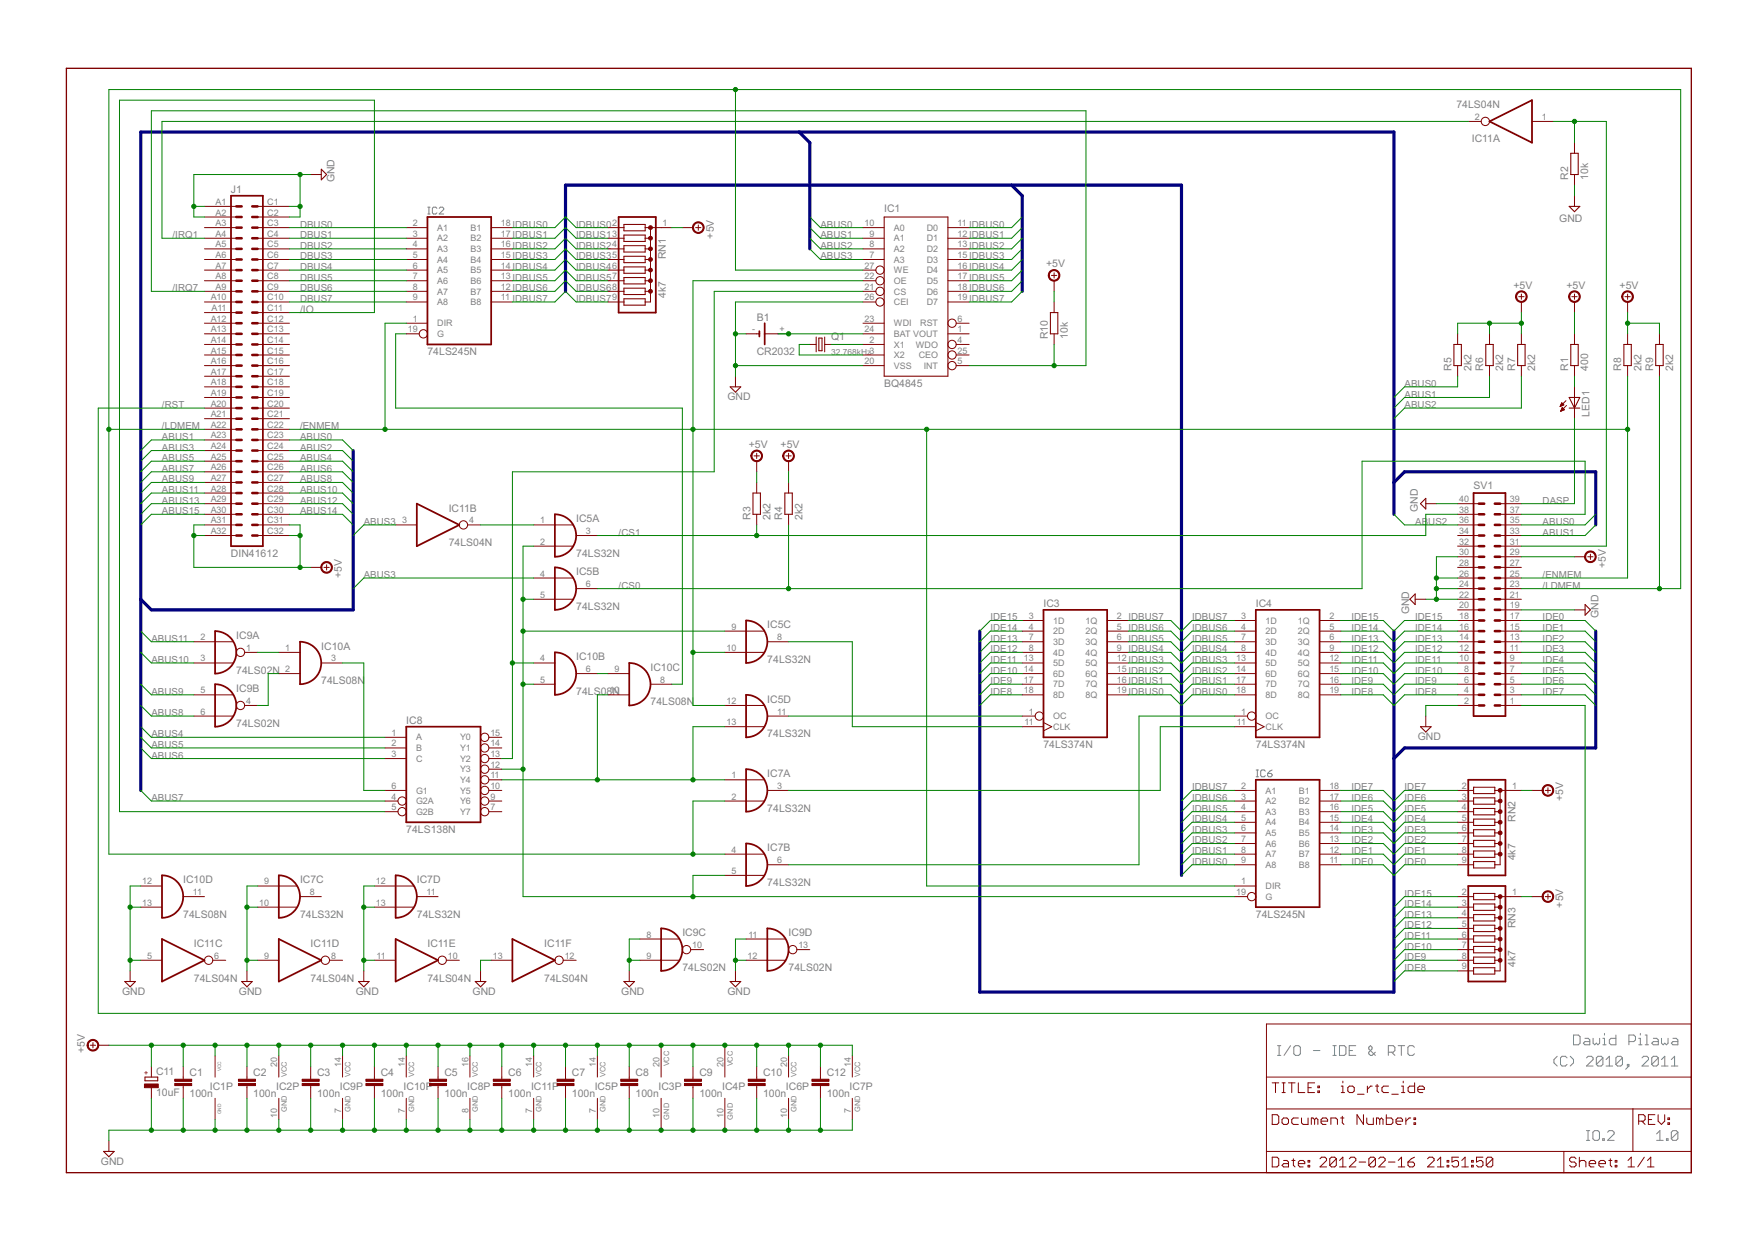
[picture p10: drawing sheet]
<svg xmlns="http://www.w3.org/2000/svg" width="420mm" height="297mm" viewBox="0 0 420 297" stroke-linecap="round" stroke-linejoin="round" font-family="sans-serif">
<defs><g id="words">
<g font-size="2.8" fill="#808080">
<text x="348.3" y="25.7">74LS04N</text>
<text x="352" y="34">IC11A</text>
<text x="55.2" y="46.1">J1</text>
<text x="80" y="43.6" transform="rotate(-90 80 43.6)">GND</text>
<text x="375" y="43" transform="rotate(-90 375 43)">R2</text>
<text x="379.8" y="43" transform="rotate(-90 379.8 43)">10k</text>
<text x="211.4" y="50.6">IC1</text>
<text x="372.9" y="53">GND</text>
<text x="170.7" y="57.1" transform="rotate(-90 170.7 57.1)">+5V</text>
<text x="159.2" y="62" transform="rotate(-90 159.2 62)">RN1</text>
<text x="250.2" y="64">+5V</text>
<text x="159.2" y="71.2" transform="rotate(-90 159.2 71.2)">4k7</text>
<text x="361.9" y="69">+5V</text>
<text x="374.6" y="69">+5V</text>
<text x="387.3" y="69">+5V</text>
<text x="71.7" y="74.8">/IO</text>
<text x="181" y="76.7">B1</text>
<text x="198.7" y="81.4">Q1</text>
<text x="250.6" y="81.1" transform="rotate(-90 250.6 81.1)">R10</text>
<text x="255.4" y="81.1" transform="rotate(-90 255.4 81.1)">10k</text>
<text x="102.2" y="84.9">74LS245N</text>
<text x="181" y="84.9">CR2032</text>
<text x="347.1" y="88.7" transform="rotate(-90 347.1 88.7)">R5</text>
<text x="351.9" y="88.7" transform="rotate(-90 351.9 88.7)">2k2</text>
<text x="354.7" y="88.7" transform="rotate(-90 354.7 88.7)">R6</text>
<text x="359.5" y="88.7" transform="rotate(-90 359.5 88.7)">2k2</text>
<text x="362.3" y="88.7" transform="rotate(-90 362.3 88.7)">R7</text>
<text x="367.1" y="88.7" transform="rotate(-90 367.1 88.7)">2k2</text>
<text x="375" y="88.7" transform="rotate(-90 375 88.7)">R1</text>
<text x="379.8" y="88.7" transform="rotate(-90 379.8 88.7)">400</text>
<text x="387.7" y="88.7" transform="rotate(-90 387.7 88.7)">R8</text>
<text x="392.5" y="88.7" transform="rotate(-90 392.5 88.7)">2k2</text>
<text x="395.3" y="88.7" transform="rotate(-90 395.3 88.7)">R9</text>
<text x="400.1" y="88.7" transform="rotate(-90 400.1 88.7)">2k2</text>
<text x="174" y="95.7">GND</text>
<text x="211.4" y="92.5">BQ4845</text>
<text x="380.1" y="99.6" transform="rotate(-90 380.1 99.6)">LED1</text>
<text x="179" y="107.1">+5V</text>
<text x="186.7" y="107.1">+5V</text>
<text x="352.4" y="117">SV1</text>
<text x="107.3" y="122.4">IC11B</text>
<text x="137.8" y="124.9">IC5A</text>
<text x="179.5" y="124.3" transform="rotate(-90 179.5 124.3)">R3</text>
<text x="184.3" y="124.3" transform="rotate(-90 184.3 124.3)">2k2</text>
<text x="187.1" y="124.3" transform="rotate(-90 187.1 124.3)">R4</text>
<text x="191.9" y="124.3" transform="rotate(-90 191.9 124.3)">2k2</text>
<text x="339" y="122.4" transform="rotate(-90 339 122.4)">GND</text>
<text x="107.3" y="130.6">74LS04N</text>
<text x="55.2" y="133.2">DIN41612</text>
<text x="137.8" y="133.2">74LS32N</text>
<text x="137.8" y="137.6">IC5B</text>
<text x="384" y="135.8" transform="rotate(-90 384 135.8)">+5V</text>
<text x="81.8" y="138.3" transform="rotate(-90 81.8 138.3)">+5V</text>
<text x="137.8" y="145.9">74LS32N</text>
<text x="249.5" y="145.2">IC3</text>
<text x="300.3" y="145.2">IC4</text>
<text x="337" y="147" transform="rotate(-90 337 147)">GND</text>
<text x="382.2" y="147.8" transform="rotate(-90 382.2 147.8)">GND</text>
<text x="56.5" y="152.8">IC9A</text>
<text x="76.8" y="155.4">IC10A</text>
<text x="183.5" y="150.3">IC5C</text>
<text x="56.5" y="161.1">74LS02N</text>
<text x="137.8" y="157.9">IC10B</text>
<text x="155.6" y="160.5">IC10C</text>
<text x="183.5" y="158.6">74LS32N</text>
<text x="56.5" y="165.5">IC9B</text>
<text x="76.8" y="163.6">74LS08N</text>
<text x="137.8" y="166.2">74LS08N</text>
<text x="56.5" y="173.8">74LS02N</text>
<text x="97.1" y="173.2">IC8</text>
<text x="155.6" y="168.7">74LS08N</text>
<text x="183.5" y="168.1">IC5D</text>
<text x="183.5" y="176.3">74LS32N</text>
<text x="249.5" y="178.9">74LS374N</text>
<text x="300.3" y="178.9">74LS374N</text>
<text x="339" y="177">GND</text>
<text x="183.5" y="185.9">IC7A</text>
<text x="373.8" y="191.7" transform="rotate(-90 373.8 191.7)">+5V</text>
<text x="183.5" y="194.1">74LS32N</text>
<text x="362.4" y="196.6" transform="rotate(-90 362.4 196.6)">RN2</text>
<text x="97.1" y="199.2">74LS138N</text>
<text x="183.5" y="203.6">IC7B</text>
<text x="362.4" y="205.8" transform="rotate(-90 362.4 205.8)">4k7</text>
<text x="43.8" y="211.3">IC10D</text>
<text x="71.7" y="211.3">IC7C</text>
<text x="99.7" y="211.3">IC7D</text>
<text x="183.5" y="211.9">74LS32N</text>
<text x="43.8" y="219.5">74LS08N</text>
<text x="71.7" y="219.5">74LS32N</text>
<text x="99.7" y="219.5">74LS32N</text>
<text x="300.3" y="219.5">74LS245N</text>
<text x="362.4" y="222" transform="rotate(-90 362.4 222)">RN3</text>
<text x="373.8" y="217.1" transform="rotate(-90 373.8 217.1)">+5V</text>
<text x="46.4" y="226.5">IC11C</text>
<text x="74.3" y="226.5">IC11D</text>
<text x="102.2" y="226.5">IC11E</text>
<text x="130.2" y="226.5">IC11F</text>
<text x="163.2" y="224">IC9C</text>
<text x="188.6" y="224">IC9D</text>
<text x="163.2" y="232.2">74LS02N</text>
<text x="188.6" y="232.2">74LS02N</text>
<text x="362.4" y="231.2" transform="rotate(-90 362.4 231.2)">4k7</text>
<text x="29.2" y="237.9">GND</text>
<text x="46.4" y="234.7">74LS04N</text>
<text x="57.1" y="237.9">GND</text>
<text x="74.3" y="234.7">74LS04N</text>
<text x="85.1" y="237.9">GND</text>
<text x="102.2" y="234.7">74LS04N</text>
<text x="113" y="237.9">GND</text>
<text x="130.2" y="234.7">74LS04N</text>
<text x="148.6" y="237.9">GND</text>
<text x="174" y="237.9">GND</text>
<text x="20.3" y="251.9" transform="rotate(-90 20.3 251.9)">+5V</text>
<text x="37.3" y="257.1">C11</text>
<text x="45.3" y="257.2">C1</text>
<text x="60.6" y="257.2">C2</text>
<text x="75.8" y="257.2">C3</text>
<text x="91" y="257.2">C4</text>
<text x="106.3" y="257.2">C5</text>
<text x="121.5" y="257.2">C6</text>
<text x="136.8" y="257.2">C7</text>
<text x="152" y="257.2">C8</text>
<text x="167.2" y="257.2">C9</text>
<text x="182.5" y="257.2">C10</text>
<text x="197.7" y="257.2">C12</text>
<text x="37.3" y="262.2">10uF</text>
<text x="45.3" y="262.3">100n</text>
<text x="50.2" y="260.8">IC1P</text>
<text x="60.6" y="262.3">100n</text>
<text x="66" y="260.8">IC2P</text>
<text x="75.8" y="262.3">100n</text>
<text x="81.3" y="260.8">IC9P</text>
<text x="91" y="262.3">100n</text>
<text x="96.5" y="260.8">IC10P</text>
<text x="106.3" y="262.3">100n</text>
<text x="111.7" y="260.8">IC8P</text>
<text x="121.5" y="262.3">100n</text>
<text x="127" y="260.8">IC11P</text>
<text x="136.8" y="262.3">100n</text>
<text x="142.2" y="260.8">IC5P</text>
<text x="152" y="262.3">100n</text>
<text x="157.5" y="260.8">IC3P</text>
<text x="167.2" y="262.3">100n</text>
<text x="172.7" y="260.8">IC4P</text>
<text x="182.5" y="262.3">100n</text>
<text x="187.9" y="260.8">IC6P</text>
<text x="197.7" y="262.3">100n</text>
<text x="203.2" y="260.8">IC7P</text>
<text x="24.1" y="278.6">GND</text>
</g>
<g font-size="2.6" fill="#808080">
<text x="41.3" y="57">/IRQ1</text>
<text x="71.7" y="54.4">DBUS0</text>
<text x="71.7" y="57">DBUS1</text>
<text x="71.7" y="59.5">DBUS2</text>
<text x="137.8" y="59.5">IDBUS24</text>
<text x="137.8" y="57">IDBUS13</text>
<text x="137.8" y="54.4">IDBUS02</text>
<text x="196.2" y="59.5">ABUS2</text>
<text x="196.2" y="57">ABUS1</text>
<text x="196.2" y="54.4">ABUS0</text>
<text x="71.7" y="62.1">DBUS3</text>
<text x="71.7" y="64.6">DBUS4</text>
<text x="137.8" y="64.6">IDBUS46</text>
<text x="137.8" y="62.1">IDBUS35</text>
<text x="196.2" y="62.1">ABUS3</text>
<text x="41.3" y="69.7">/IRQ7</text>
<text x="71.7" y="67.1">DBUS5</text>
<text x="71.7" y="69.7">DBUS6</text>
<text x="137.8" y="69.7">IDBUS68</text>
<text x="137.8" y="67.1">IDBUS57</text>
<text x="71.7" y="72.2">DBUS7</text>
<text x="137.8" y="72.2">IDBUS79</text>
<text x="335.9" y="95.1">ABUS1</text>
<text x="335.9" y="92.5">ABUS0</text>
<text x="38.7" y="97.6">/RST</text>
<text x="335.9" y="97.6">ABUS2</text>
<text x="38.7" y="107.8">ABUS3</text>
<text x="38.7" y="105.2">ABUS1</text>
<text x="38.7" y="102.7">/LDMEM</text>
<text x="71.7" y="107.8">ABUS2</text>
<text x="71.7" y="105.2">ABUS0</text>
<text x="71.7" y="102.7">/ENMEM</text>
<text x="38.7" y="110.3">ABUS5</text>
<text x="38.7" y="112.8">ABUS7</text>
<text x="71.7" y="110.3">ABUS4</text>
<text x="71.7" y="112.8">ABUS6</text>
<text x="38.7" y="115.4">ABUS9</text>
<text x="38.7" y="117.9">ABUS11</text>
<text x="71.7" y="115.4">ABUS8</text>
<text x="71.7" y="117.9">ABUS10</text>
<text x="38.7" y="120.5">ABUS13</text>
<text x="38.7" y="123">ABUS15</text>
<text x="71.7" y="123">ABUS14</text>
<text x="71.7" y="120.5">ABUS12</text>
<text x="87" y="125.5">ABUS3</text>
<text x="338.4" y="125.5">AB</text>
<text x="341.5" y="125.5">US2</text>
<text x="368.9" y="125.5">ABUS0</text>
<text x="368.9" y="120.5">DASP</text>
<text x="147.9" y="128.1">/CS1</text>
<text x="368.9" y="128.1">ABUS1</text>
<text x="87" y="138.2">ABUS3</text>
<text x="147.9" y="140.8">/CS0</text>
<text x="368.9" y="138.2">/ENMEM</text>
<text x="368.9" y="140.8">/LDMEM</text>
<text x="236.8" y="148.4">IDE15</text>
<text x="285.1" y="148.4">IDBUS7</text>
<text x="323.2" y="148.4">IDE15</text>
<text x="338.4" y="148.4">IDE15</text>
<text x="368.9" y="148.4">IDE0</text>
<text x="36.2" y="153.5">ABUS11</text>
<text x="236.8" y="153.5">IDE13</text>
<text x="236.8" y="150.9">IDE14</text>
<text x="285.1" y="150.9">IDBUS6</text>
<text x="285.1" y="153.5">IDBUS5</text>
<text x="323.2" y="153.5">IDE13</text>
<text x="323.2" y="150.9">IDE14</text>
<text x="338.4" y="153.5">IDE13</text>
<text x="338.4" y="150.9">IDE14</text>
<text x="368.9" y="153.5">IDE2</text>
<text x="368.9" y="150.9">IDE1</text>
<text x="36.2" y="158.6">ABUS10</text>
<text x="236.8" y="161.1">IDE10</text>
<text x="236.8" y="158.6">IDE11</text>
<text x="236.8" y="156">IDE12</text>
<text x="285.1" y="156">IDBUS4</text>
<text x="285.1" y="158.6">IDBUS3</text>
<text x="285.1" y="161.1">IDBUS2</text>
<text x="323.2" y="161.1">IDE10</text>
<text x="323.2" y="158.6">IDE11</text>
<text x="323.2" y="156">IDE12</text>
<text x="338.4" y="161.1">IDE10</text>
<text x="338.4" y="158.6">IDE11</text>
<text x="338.4" y="156">IDE12</text>
<text x="368.9" y="161.1">IDE5</text>
<text x="368.9" y="158.6">IDE4</text>
<text x="368.9" y="156">IDE3</text>
<text x="36.2" y="166.2">ABUS9</text>
<text x="236.8" y="166.2">IDE8</text>
<text x="236.8" y="163.6">IDE9</text>
<text x="285.1" y="163.6">IDBUS1</text>
<text x="285.1" y="166.2">IDBUS0</text>
<text x="323.2" y="166.2">IDE8</text>
<text x="323.2" y="163.6">IDE9</text>
<text x="338.4" y="166.2">IDE8</text>
<text x="338.4" y="163.6">IDE9</text>
<text x="368.9" y="166.2">IDE7</text>
<text x="368.9" y="163.6">IDE6</text>
<text x="36.2" y="171.3">ABUS8</text>
<text x="36.2" y="176.3">ABUS4</text>
<text x="36.2" y="178.9">ABUS5</text>
<text x="36.2" y="181.4">ABUS6</text>
<text x="36.2" y="191.6">ABUS7</text>
<text x="285.1" y="189">IDBUS7</text>
<text x="285.1" y="191.6">IDBUS6</text>
<text x="323.2" y="189">IDE7</text>
<text x="323.2" y="191.6">IDE6</text>
<text x="335.9" y="189">IDE7</text>
<text x="335.9" y="191.6">IDE6</text>
<text x="285.1" y="194.1">IDBUS5</text>
<text x="285.1" y="196.7">IDBUS4</text>
<text x="323.2" y="194.1">IDE5</text>
<text x="323.2" y="196.7">IDE4</text>
<text x="335.9" y="194.1">IDE5</text>
<text x="335.9" y="196.7">IDE4</text>
<text x="285.1" y="199.2">IDBUS3</text>
<text x="285.1" y="201.7">IDBUS2</text>
<text x="323.2" y="199.2">IDE3</text>
<text x="323.2" y="201.7">IDE2</text>
<text x="335.9" y="199.2">IDE3</text>
<text x="335.9" y="201.7">IDE2</text>
<text x="285.1" y="204.3">IDBUS1</text>
<text x="285.1" y="206.8">IDBUS0</text>
<text x="323.2" y="204.3">IDE1</text>
<text x="323.2" y="206.8">IDE0</text>
<text x="335.9" y="204.3">IDE1</text>
<text x="335.9" y="206.8">IDE0</text>
<text x="335.9" y="214.4">IDE15</text>
<text x="335.9" y="219.5">IDE13</text>
<text x="335.9" y="217">IDE14</text>
<text x="335.9" y="227.1">IDE10</text>
<text x="335.9" y="224.6">IDE11</text>
<text x="335.9" y="222">IDE12</text>
<text x="335.9" y="232.2">IDE8</text>
<text x="335.9" y="229.7">IDE9</text>
</g>
<g font-size="2.4" fill="#808080">
<text x="352.7" y="28.7">2</text>
<text x="368.7" y="28.7">1</text>
<text x="51.6" y="49">A1</text>
<text x="51.6" y="51.5">A2</text>
<text x="63.9" y="49">C1</text>
<text x="63.9" y="51.5">C2</text>
<text x="51.6" y="54.1">A3</text>
<text x="51.6" y="56.6">A4</text>
<text x="51.6" y="59.2">A5</text>
<text x="63.9" y="54.1">C3</text>
<text x="63.9" y="56.6">C4</text>
<text x="63.9" y="59.2">C5</text>
<text x="98.7" y="54.1">2</text>
<text x="98.7" y="56.6">3</text>
<text x="98.7" y="59.2">4</text>
<text x="104.6" y="55.2">A1</text>
<text x="104.6" y="57.7">A2</text>
<text x="112.5" y="57.7">B2</text>
<text x="112.5" y="55.2">B1</text>
<text x="119.8" y="59.2">16IDBUS2</text>
<text x="119.8" y="56.6">17IDBUS1</text>
<text x="119.8" y="54.1">18IDBUS0</text>
<text x="158.5" y="54.1">1</text>
<text x="206.7" y="54.1">10</text>
<text x="207.9" y="56.6">9</text>
<text x="207.9" y="59.2">8</text>
<text x="213.8" y="55.2">A0</text>
<text x="213.8" y="57.7">A1</text>
<text x="221.6" y="57.7">D1</text>
<text x="221.6" y="55.2">D0</text>
<text x="229" y="59.2">13IDBUS2</text>
<text x="229" y="56.6">12IDBUS1</text>
<text x="229" y="54.1">11 IDBUS0</text>
<text x="51.6" y="61.7">A6</text>
<text x="51.6" y="64.2">A7</text>
<text x="63.9" y="61.7">C6</text>
<text x="63.9" y="64.2">C7</text>
<text x="98.7" y="61.7">5</text>
<text x="98.7" y="64.2">6</text>
<text x="104.6" y="60.3">A3</text>
<text x="104.6" y="62.8">A4</text>
<text x="104.6" y="65.4">A5</text>
<text x="112.5" y="65.4">B5</text>
<text x="112.5" y="62.8">B4</text>
<text x="112.5" y="60.3">B3</text>
<text x="119.8" y="64.2">14IDBUS4</text>
<text x="119.8" y="61.7">15IDBUS3</text>
<text x="206.7" y="64.2">27</text>
<text x="207.9" y="61.7">7</text>
<text x="213.8" y="60.3">A2</text>
<text x="213.8" y="65.4">WE</text>
<text x="213.8" y="62.8">A3</text>
<text x="221.6" y="65.4">D4</text>
<text x="221.6" y="62.8">D3</text>
<text x="221.6" y="60.3">D2</text>
<text x="229" y="64.2">16IDBUS4</text>
<text x="229" y="61.7">15IDBUS3</text>
<text x="50.4" y="71.9">A10</text>
<text x="51.6" y="66.8">A8</text>
<text x="51.6" y="69.3">A9</text>
<text x="63.9" y="66.8">C8</text>
<text x="63.9" y="69.3">C9</text>
<text x="63.9" y="71.9">C10</text>
<text x="98.7" y="66.8">7</text>
<text x="98.7" y="69.3">8</text>
<text x="98.7" y="71.9">9</text>
<text x="104.6" y="67.9">A6</text>
<text x="104.6" y="70.4">A7</text>
<text x="112.5" y="70.4">B7</text>
<text x="112.5" y="67.9">B6</text>
<text x="119.8" y="71.9">11 IDBUS7</text>
<text x="119.8" y="69.3">12IDBUS6</text>
<text x="119.8" y="66.8">13IDBUS5</text>
<text x="206.7" y="66.8">22</text>
<text x="206.7" y="69.3">21</text>
<text x="206.7" y="71.9">26</text>
<text x="213.8" y="67.9">OE</text>
<text x="213.8" y="70.4">CS</text>
<text x="221.6" y="70.4">D6</text>
<text x="221.6" y="67.9">D5</text>
<text x="229" y="71.9">19IDBUS7</text>
<text x="229" y="69.3">18IDBUS6</text>
<text x="229" y="66.8">17IDBUS5</text>
<text x="50.4" y="76.9">A12</text>
<text x="50.6" y="74.4">A11</text>
<text x="63.9" y="74.4">C11</text>
<text x="63.9" y="76.9">C12</text>
<text x="98.7" y="76.9">1</text>
<text x="104.6" y="73">A8</text>
<text x="112.5" y="73">B8</text>
<text x="206.7" y="76.9">23</text>
<text x="213.8" y="73">CEI</text>
<text x="221.6" y="73">D7</text>
<text x="229" y="76.9">6</text>
<text x="50.4" y="79.5">A13</text>
<text x="50.4" y="82">A14</text>
<text x="63.9" y="79.5">C13</text>
<text x="63.9" y="82">C14</text>
<text x="97.5" y="79.5">19</text>
<text x="104.6" y="78.1">DIR</text>
<text x="104.6" y="80.6">G</text>
<text x="179.9" y="79.5">-</text>
<text x="186.4" y="79.5">+</text>
<text x="206.7" y="79.5">24</text>
<text x="207.9" y="82">2</text>
<text x="213.8" y="78.1">WDI</text>
<text x="213.8" y="80.6">BAT VOUT</text>
<text x="213.8" y="83.1">X1</text>
<text x="219" y="83.1">WDO</text>
<text x="220.1" y="78.1">RST</text>
<text x="229" y="82">4</text>
<text x="229" y="79.5">1</text>
<text x="50.4" y="84.6">A15</text>
<text x="50.4" y="87.1">A16</text>
<text x="50.4" y="89.6">A17</text>
<text x="63.9" y="84.6">C15</text>
<text x="63.9" y="87.1">C16</text>
<text x="63.9" y="89.6">C17</text>
<text x="206.7" y="87.1">20</text>
<text x="213.8" y="88.2">VSS</text>
<text x="213.8" y="85.7">X2</text>
<text x="219.7" y="85.7">CEO</text>
<text x="220.9" y="88.2">INT</text>
<text x="229" y="87.1">5</text>
<text x="229" y="84.6">25</text>
<text x="50.4" y="92.2">A18</text>
<text x="50.4" y="94.7">A19</text>
<text x="63.9" y="92.2">C18</text>
<text x="63.9" y="94.7">C19</text>
<text x="50.4" y="97.3">A20</text>
<text x="50.4" y="99.8">A21</text>
<text x="63.9" y="97.3">C20</text>
<text x="63.9" y="99.8">C21</text>
<text x="50.4" y="102.3">A22</text>
<text x="50.4" y="104.9">A23</text>
<text x="50.4" y="107.4">A24</text>
<text x="63.9" y="102.3">C22</text>
<text x="63.9" y="104.9">C23</text>
<text x="63.9" y="107.4">C24</text>
<text x="50.4" y="110">A25</text>
<text x="50.4" y="112.5">A26</text>
<text x="63.9" y="110">C25</text>
<text x="63.9" y="112.5">C26</text>
<text x="50.4" y="115">A27</text>
<text x="50.4" y="117.6">A28</text>
<text x="63.9" y="115">C27</text>
<text x="63.9" y="117.6">C28</text>
<text x="50.4" y="120.1">A29</text>
<text x="50.4" y="122.6">A30</text>
<text x="50.4" y="125.2">A31</text>
<text x="63.9" y="120.1">C29</text>
<text x="63.9" y="122.6">C30</text>
<text x="63.9" y="125.2">C31</text>
<text x="96.2" y="125.2">3</text>
<text x="112.2" y="125.2">4</text>
<text x="129.2" y="125.2">1</text>
<text x="348.9" y="125.2">36</text>
<text x="348.9" y="122.6">38</text>
<text x="348.9" y="120.1">40</text>
<text x="361.1" y="125.2">35</text>
<text x="361.1" y="122.6">37</text>
<text x="361.1" y="120.1">39</text>
<text x="50.4" y="127.7">A32</text>
<text x="63.9" y="127.7">C32</text>
<text x="129.2" y="130.3">2</text>
<text x="140.1" y="127.7">3</text>
<text x="348.9" y="130.3">32</text>
<text x="348.9" y="127.7">34</text>
<text x="361.1" y="130.3">31</text>
<text x="361.1" y="127.7">33</text>
<text x="129.2" y="137.9">4</text>
<text x="348.9" y="137.9">26</text>
<text x="348.9" y="135.3">28</text>
<text x="348.9" y="132.8">30</text>
<text x="361.1" y="137.9">25</text>
<text x="361.1" y="135.3">27</text>
<text x="361.1" y="132.8">29</text>
<text x="129.2" y="143">5</text>
<text x="140.1" y="140.4">6</text>
<text x="348.9" y="143">22</text>
<text x="348.9" y="140.4">24</text>
<text x="361.1" y="143">21</text>
<text x="361.1" y="140.4">23</text>
<text x="246" y="148">3</text>
<text x="251.9" y="149.2">1D</text>
<text x="259.6" y="149.2">1Q</text>
<text x="267.1" y="148">2 IDBUS7</text>
<text x="296.8" y="148">3</text>
<text x="302.7" y="149.2">1D</text>
<text x="310.4" y="149.2">1Q</text>
<text x="317.9" y="148">2</text>
<text x="348.9" y="148">18</text>
<text x="348.9" y="145.5">20</text>
<text x="361.1" y="148">17</text>
<text x="361.1" y="145.5">19</text>
<text x="47.9" y="153.1">2</text>
<text x="58.8" y="155.7">1</text>
<text x="68.2" y="155.7">1</text>
<text x="173.7" y="155.7">10</text>
<text x="174.9" y="150.6">9</text>
<text x="185.8" y="153.1">8</text>
<text x="246" y="150.6">4</text>
<text x="246" y="153.1">7</text>
<text x="246" y="155.7">8</text>
<text x="251.9" y="151.7">2D</text>
<text x="251.9" y="154.2">3D</text>
<text x="259.6" y="151.7">2Q</text>
<text x="259.6" y="154.2">3Q</text>
<text x="267.1" y="150.6">5 IDBUS6</text>
<text x="267.1" y="153.1">6 IDBUS5</text>
<text x="267.1" y="155.7">9 IDBUS4</text>
<text x="296.8" y="150.6">4</text>
<text x="296.8" y="153.1">7</text>
<text x="296.8" y="155.7">8</text>
<text x="302.7" y="151.7">2D</text>
<text x="302.7" y="154.2">3D</text>
<text x="310.4" y="151.7">2Q</text>
<text x="310.4" y="154.2">3Q</text>
<text x="317.9" y="150.6">5</text>
<text x="317.9" y="153.1">6</text>
<text x="317.9" y="155.7">9</text>
<text x="348.9" y="155.7">12</text>
<text x="348.9" y="153.1">14</text>
<text x="348.9" y="150.6">16</text>
<text x="361.1" y="155.7">11</text>
<text x="361.1" y="153.1">13</text>
<text x="361.1" y="150.6">15</text>
<text x="47.9" y="158.2">3</text>
<text x="68.2" y="160.7">2</text>
<text x="79.2" y="158.2">3</text>
<text x="129.2" y="158.2">4</text>
<text x="140.1" y="160.7">6</text>
<text x="147" y="160.7">9</text>
<text x="244.8" y="158.2">13</text>
<text x="244.8" y="160.7">14</text>
<text x="251.9" y="156.8">4D</text>
<text x="251.9" y="159.3">5D</text>
<text x="251.9" y="161.9">6D</text>
<text x="259.6" y="156.8">4Q</text>
<text x="259.6" y="159.3">5Q</text>
<text x="259.6" y="161.9">6Q</text>
<text x="267.1" y="158.2">12IDBUS3</text>
<text x="267.1" y="160.7">15IDBUS2</text>
<text x="295.6" y="158.2">13</text>
<text x="295.6" y="160.7">14</text>
<text x="302.7" y="156.8">4D</text>
<text x="302.7" y="159.3">5D</text>
<text x="302.7" y="161.9">6D</text>
<text x="310.4" y="156.8">4Q</text>
<text x="310.4" y="159.3">5Q</text>
<text x="310.4" y="161.9">6Q</text>
<text x="317.9" y="158.2">12</text>
<text x="317.9" y="160.7">15</text>
<text x="348.9" y="158.2">10</text>
<text x="350.1" y="160.7">8</text>
<text x="361.1" y="160.7">7</text>
<text x="361.1" y="158.2">9</text>
<text x="47.9" y="165.8">5</text>
<text x="129.2" y="163.3">5</text>
<text x="145.8" y="165.8">10</text>
<text x="157.9" y="163.3">8</text>
<text x="244.8" y="163.3">17</text>
<text x="244.8" y="165.8">18</text>
<text x="251.9" y="164.4">7D</text>
<text x="251.9" y="166.9">8D</text>
<text x="259.6" y="164.4">7Q</text>
<text x="259.6" y="166.9">8Q</text>
<text x="267.1" y="163.3">16IDBUS1</text>
<text x="267.1" y="165.8">19IDBUS0</text>
<text x="295.6" y="163.3">17</text>
<text x="295.6" y="165.8">18</text>
<text x="302.7" y="164.4">7D</text>
<text x="302.7" y="166.9">8D</text>
<text x="310.4" y="164.4">7Q</text>
<text x="310.4" y="166.9">8Q</text>
<text x="317.9" y="163.3">16</text>
<text x="317.9" y="165.8">19</text>
<text x="350.1" y="165.8">4</text>
<text x="350.1" y="163.3">6</text>
<text x="361.1" y="165.8">3</text>
<text x="361.1" y="163.3">5</text>
<text x="47.9" y="170.9">6</text>
<text x="58.8" y="168.4">4</text>
<text x="173.7" y="168.4">12</text>
<text x="173.7" y="173.4">13</text>
<text x="185.8" y="170.9">11</text>
<text x="245" y="173.4">11</text>
<text x="246" y="170.9">1</text>
<text x="251.9" y="172">OC</text>
<text x="295.8" y="173.4">11</text>
<text x="296.8" y="170.9">1</text>
<text x="302.7" y="172">OC</text>
<text x="350.1" y="168.4">2</text>
<text x="361.1" y="168.4">1</text>
<text x="93.6" y="176">1</text>
<text x="93.6" y="178.5">2</text>
<text x="99.5" y="177.1">A</text>
<text x="99.5" y="179.6">B</text>
<text x="110" y="179.6">Y1</text>
<text x="110" y="177.1">Y0</text>
<text x="117.3" y="178.5">14</text>
<text x="117.3" y="176">15</text>
<text x="251.9" y="174.6">CLK</text>
<text x="302.7" y="174.6">CLK</text>
<text x="93.6" y="181.1">3</text>
<text x="99.5" y="182.2">C</text>
<text x="110" y="184.7">Y3</text>
<text x="110" y="182.2">Y2</text>
<text x="117.3" y="183.6">12</text>
<text x="117.3" y="181.1">13</text>
<text x="93.6" y="191.2">4</text>
<text x="93.6" y="188.7">6</text>
<text x="99.5" y="189.8">G1</text>
<text x="110" y="189.8">Y5</text>
<text x="110" y="187.3">Y4</text>
<text x="117.3" y="191.2">9</text>
<text x="117.3" y="188.7">10</text>
<text x="117.3" y="186.1">11</text>
<text x="174.9" y="186.1">1</text>
<text x="174.9" y="191.2">2</text>
<text x="185.8" y="188.7">3</text>
<text x="296.8" y="188.7">2</text>
<text x="296.8" y="191.2">3</text>
<text x="302.7" y="189.8">A1</text>
<text x="310.6" y="189.8">B1</text>
<text x="317.9" y="191.2">17</text>
<text x="317.9" y="188.7">18</text>
<text x="349.6" y="188.7">2</text>
<text x="349.6" y="191.2">3</text>
<text x="361.6" y="188.7">1</text>
<text x="93.6" y="193.8">5</text>
<text x="99.5" y="192.3">G2A</text>
<text x="99.5" y="194.9">G2B</text>
<text x="110" y="194.9">Y7</text>
<text x="110" y="192.3">Y6</text>
<text x="117.3" y="193.8">7</text>
<text x="296.8" y="193.8">4</text>
<text x="296.8" y="196.3">5</text>
<text x="302.7" y="192.3">A2</text>
<text x="302.7" y="194.9">A3</text>
<text x="302.7" y="197.4">A4</text>
<text x="310.6" y="197.4">B4</text>
<text x="310.6" y="194.9">B3</text>
<text x="310.6" y="192.3">B2</text>
<text x="317.9" y="196.3">15</text>
<text x="317.9" y="193.8">16</text>
<text x="349.6" y="193.8">4</text>
<text x="349.6" y="196.3">5</text>
<text x="174.9" y="203.9">4</text>
<text x="296.8" y="198.8">6</text>
<text x="296.8" y="201.4">7</text>
<text x="296.8" y="203.9">8</text>
<text x="302.7" y="200">A5</text>
<text x="302.7" y="202.5">A6</text>
<text x="310.6" y="202.5">B6</text>
<text x="310.6" y="200">B5</text>
<text x="317.9" y="203.9">12</text>
<text x="317.9" y="201.4">13</text>
<text x="317.9" y="198.8">14</text>
<text x="349.6" y="198.8">6</text>
<text x="349.6" y="201.4">7</text>
<text x="349.6" y="203.9">8</text>
<text x="174.9" y="209">5</text>
<text x="185.8" y="206.5">6</text>
<text x="296.8" y="206.5">9</text>
<text x="302.7" y="205">A7</text>
<text x="302.7" y="207.6">A8</text>
<text x="310.6" y="207.6">B8</text>
<text x="310.6" y="205">B7</text>
<text x="317.9" y="206.5">11</text>
<text x="349.6" y="206.5">9</text>
<text x="34" y="211.5">12</text>
<text x="46.1" y="214.1">11</text>
<text x="63.1" y="211.5">9</text>
<text x="74.1" y="214.1">8</text>
<text x="89.9" y="211.5">12</text>
<text x="102" y="214.1">11</text>
<text x="295.6" y="214.1">19</text>
<text x="296.8" y="211.5">1</text>
<text x="302.7" y="212.7">DIR</text>
<text x="302.7" y="215.2">G</text>
<text x="349.6" y="214.1">2</text>
<text x="361.6" y="214.1">1</text>
<text x="34" y="216.6">13</text>
<text x="62" y="216.6">10</text>
<text x="89.9" y="216.6">13</text>
<text x="349.6" y="216.6">3</text>
<text x="349.6" y="219.2">4</text>
<text x="349.6" y="221.7">5</text>
<text x="154.6" y="224.2">8</text>
<text x="165.5" y="226.8">10</text>
<text x="179" y="224.2">11</text>
<text x="190.9" y="226.8">13</text>
<text x="349.6" y="224.2">6</text>
<text x="349.6" y="226.8">7</text>
<text x="35.2" y="229.3">5</text>
<text x="51.2" y="229.3">6</text>
<text x="63.1" y="229.3">9</text>
<text x="79.2" y="229.3">8</text>
<text x="90.1" y="229.3">11</text>
<text x="107.1" y="229.3">10</text>
<text x="117.8" y="229.3">13</text>
<text x="135" y="229.3">12</text>
<text x="154.6" y="229.3">9</text>
<text x="178.8" y="229.3">12</text>
<text x="349.6" y="229.3">8</text>
<text x="349.6" y="231.8">9</text>
<text x="66.3" y="255.3" transform="rotate(-90 66.3 255.3)">20</text>
<text x="81.6" y="255.3" transform="rotate(-90 81.6 255.3)">14</text>
<text x="96.8" y="255.3" transform="rotate(-90 96.8 255.3)">14</text>
<text x="112" y="255.3" transform="rotate(-90 112 255.3)">16</text>
<text x="127.3" y="255.3" transform="rotate(-90 127.3 255.3)">14</text>
<text x="142.5" y="255.3" transform="rotate(-90 142.5 255.3)">14</text>
<text x="157.7" y="255.3" transform="rotate(-90 157.7 255.3)">20</text>
<text x="173" y="255.3" transform="rotate(-90 173 255.3)">20</text>
<text x="188.2" y="255.3" transform="rotate(-90 188.2 255.3)">20</text>
<text x="203.5" y="255.3" transform="rotate(-90 203.5 255.3)">14</text>
<text x="66.3" y="267.4" transform="rotate(-90 66.3 267.4)">10</text>
<text x="81.6" y="266.2" transform="rotate(-90 81.6 266.2)">7</text>
<text x="96.8" y="266.2" transform="rotate(-90 96.8 266.2)">7</text>
<text x="112" y="266.2" transform="rotate(-90 112 266.2)">8</text>
<text x="127.3" y="266.2" transform="rotate(-90 127.3 266.2)">7</text>
<text x="142.5" y="266.2" transform="rotate(-90 142.5 266.2)">7</text>
<text x="157.7" y="267.4" transform="rotate(-90 157.7 267.4)">10</text>
<text x="173" y="267.4" transform="rotate(-90 173 267.4)">10</text>
<text x="188.2" y="267.4" transform="rotate(-90 188.2 267.4)">10</text>
<text x="203.5" y="266.2" transform="rotate(-90 203.5 266.2)">7</text>
</g>
<text font-size="2.2" fill="#808080" x="198.7" y="84.9">32.768kHz3</text>
<text font-size="2" fill="#800000" x="35.6" y="257.2" transform="rotate(-90 35.6 257.2)">+</text>
<g font-size="2" fill="#808080">
<text x="68.6" y="257.6" transform="rotate(-90 68.6 257.6)">VCC</text>
<text x="83.8" y="257.6" transform="rotate(-90 83.8 257.6)">VCC</text>
<text x="99" y="257.6" transform="rotate(-90 99 257.6)">VCC</text>
<text x="114.3" y="257.6" transform="rotate(-90 114.3 257.6)">VCC</text>
<text x="129.5" y="257.6" transform="rotate(-90 129.5 257.6)">VCC</text>
<text x="144.8" y="257.6" transform="rotate(-90 144.8 257.6)">VCC</text>
<text x="160" y="255.1" transform="rotate(-90 160 255.1)">VCC</text>
<text x="175.2" y="255.1" transform="rotate(-90 175.2 255.1)">VCC</text>
<text x="190.5" y="257.6" transform="rotate(-90 190.5 257.6)">VCC</text>
<text x="205.7" y="257.6" transform="rotate(-90 205.7 257.6)">VCC</text>
<text x="68.6" y="266" transform="rotate(-90 68.6 266)">GND</text>
<text x="83.8" y="266" transform="rotate(-90 83.8 266)">GND</text>
<text x="99" y="266" transform="rotate(-90 99 266)">GND</text>
<text x="114.3" y="266" transform="rotate(-90 114.3 266)">GND</text>
<text x="129.5" y="266" transform="rotate(-90 129.5 266)">GND</text>
<text x="144.8" y="266" transform="rotate(-90 144.8 266)">GND</text>
<text x="160" y="267.8" transform="rotate(-90 160 267.8)">GND</text>
<text x="175.2" y="267.8" transform="rotate(-90 175.2 267.8)">GND</text>
<text x="190.5" y="266" transform="rotate(-90 190.5 266)">GND</text>
<text x="205.7" y="266" transform="rotate(-90 205.7 266)">GND</text>
</g>
<g font-size="1.3" fill="#808080">
<text x="52.9" y="256.2" transform="rotate(-90 52.9 256.2)">VCC</text>
<text x="52.9" y="266.5" transform="rotate(-90 52.9 266.5)">GND</text>
</g>
</g></defs>
<g fill="#808080" stroke="#808080" stroke-width=".24">
<path d="M305.5 252.4h.8z"/>
<path d="M305.9 250.1v2.3z"/>
<path d="M305.5 250.1h.8z"/>
<path d="M308.6 250.1l-1.5 2.3z"/>
<path d="M309.8 250.1h.8z"/>
<path d="M309.4 250.5l.4-.4z"/>
<path d="M309.4 250.5v1.5z"/>
<path d="M309.4 252l.4 .4z"/>
<path d="M309.8 252.4h.8z"/>
<path d="M310.6 252.4l.4-.4z"/>
<path d="M311 250.5v1.5z"/>
<path d="M310.6 250.1l.4 .4z"/>
<path d="M314.1 251.2h1.5z"/>
<path d="M318.7 252.4h.8z"/>
<path d="M319.1 250.1v2.3z"/>
<path d="M318.7 250.1h.8z"/>
<path d="M320.3 250.1v2.3z"/>
<path d="M320.3 252.4h1.2z"/>
<path d="M321.5 252.4l.4-.4z"/>
<path d="M321.9 250.5v1.5z"/>
<path d="M321.5 250.1l.4 .4z"/>
<path d="M320.3 250.1h1.2z"/>
<path d="M322.6 250.1h1.6z"/>
<path d="M322.6 250.1v2.3z"/>
<path d="M322.6 252.4h1.6z"/>
<path d="M322.6 251.2h.8z"/>
<path d="M328.1 252.4l.8-.7z"/>
<path d="M327.7 252.4h.4z"/>
<path d="M327.3 252l.4 .4z"/>
<path d="M327.3 251.7v.3z"/>
<path d="M327.3 251.7l.8-.8z"/>
<path d="M328.1 250.5v.4z"/>
<path d="M327.7 250.1l.4 .4z"/>
<path d="M327.3 250.5l.4-.4z"/>
<path d="M327.3 250.5v.4z"/>
<path d="M327.3 250.9l1.6 1.5z"/>
<path d="M332 250.1v2.3z"/>
<path d="M332 250.1h1.2z"/>
<path d="M333.2 250.1l.4 .4z"/>
<path d="M333.6 250.5v.7z"/>
<path d="M333.6 251.2l-.4 .5z"/>
<path d="M332 251.7h1.2z"/>
<path d="M332.8 251.7l.8 .7z"/>
<path d="M335.1 250.1v2.3z"/>
<path d="M334.3 250.1h1.6z"/>
<path d="M337.8 250.1l.4 .4z"/>
<path d="M337.1 250.1h.7z"/>
<path d="M337.1 250.1l-.4 .4z"/>
<path d="M336.7 250.5v1.5z"/>
<path d="M336.7 252l.4 .4z"/>
<path d="M337.1 252.4h.7z"/>
<path d="M337.8 252.4l.4-.4z"/>
<path d="M376.3 247.5v2.4z"/>
<path d="M376.3 249.9h1.1z"/>
<path d="M377.4 249.9l.4-.4z"/>
<path d="M377.8 247.9v1.6z"/>
<path d="M377.4 247.5l.4 .4z"/>
<path d="M376.3 247.5h1.1z"/>
<path d="M379 248.3h.8z"/>
<path d="M379.8 248.3l.4 .4z"/>
<path d="M380.2 248.7v1.2z"/>
<path d="M379 249.9h1.2z"/>
<path d="M378.6 249.5l.4 .4z"/>
<path d="M378.6 249.5l.4-.4z"/>
<path d="M379 249.1h1.2z"/>
<path d="M381 248.3v1.2z"/>
<path d="M381 249.5l.4 .4z"/>
<path d="M381.4 249.9l.3-.4z"/>
<path d="M381.7 249.5l.4 .4z"/>
<path d="M382.1 249.9l.4-.4z"/>
<path d="M382.5 248.3v1.2z"/>
<path d="M383.3 248.3h.4z"/>
<path d="M383.7 248.3v1.6z"/>
<path d="M383.3 249.9h.8z"/>
<path d="M383.7 247.2v.3z"/>
<path d="M386.4 247.5v2.4z"/>
<path d="M385.3 249.9h1.1z"/>
<path d="M384.9 249.5l.4 .4z"/>
<path d="M384.9 248.7v.8z"/>
<path d="M384.9 248.7l.4-.4z"/>
<path d="M385.3 248.3h1.1z"/>
<path d="M389.5 247.5v2.4z"/>
<path d="M389.5 247.5h1.2z"/>
<path d="M390.7 247.5l.4 .4z"/>
<path d="M391.1 247.9v.8z"/>
<path d="M391.1 248.7l-.4 .4z"/>
<path d="M389.5 249.1h1.2z"/>
<path d="M391.9 248.3h.4z"/>
<path d="M392.3 248.3v1.6z"/>
<path d="M391.9 249.9h.8z"/>
<path d="M392.3 247.2v.3z"/>
<path d="M393.4 247.5h.4z"/>
<path d="M393.8 247.5v2.4z"/>
<path d="M393.4 249.9h.8z"/>
<path d="M395.4 248.3h.8z"/>
<path d="M396.2 248.3l.4 .4z"/>
<path d="M396.6 248.7v1.2z"/>
<path d="M395.4 249.9h1.2z"/>
<path d="M395 249.5l.4 .4z"/>
<path d="M395 249.5l.4-.4z"/>
<path d="M395.4 249.1h1.2z"/>
<path d="M397.3 248.3v1.2z"/>
<path d="M397.3 249.5l.4 .4z"/>
<path d="M397.7 249.9l.4-.4z"/>
<path d="M398.1 249.5l.4 .4z"/>
<path d="M398.5 249.9l.4-.4z"/>
<path d="M398.9 248.3v1.2z"/>
<path d="M400 248.3h.8z"/>
<path d="M400.8 248.3l.4 .4z"/>
<path d="M401.2 248.7v1.2z"/>
<path d="M400 249.9h1.2z"/>
<path d="M399.7 249.5l.3 .4z"/>
<path d="M399.7 249.5l.3-.4z"/>
<path d="M400 249.1h1.2z"/>
<path d="M371.6 254.2l.8 .8z"/>
<path d="M371.6 253.4v.8z"/>
<path d="M371.6 253.4l.8-.8z"/>
<path d="M374.3 252.6l.4 .4z"/>
<path d="M373.5 252.6h.8z"/>
<path d="M373.5 252.6l-.3 .4z"/>
<path d="M373.2 253v1.6z"/>
<path d="M373.2 254.6l.3 .4z"/>
<path d="M373.5 255h.8z"/>
<path d="M374.3 255l.4-.4z"/>
<path d="M375.5 255l.8-.8z"/>
<path d="M376.3 253.4v.8z"/>
<path d="M375.5 252.6l.8 .8z"/>
<path d="M379.4 255h1.6z"/>
<path d="M379.4 255l1.6-1.6z"/>
<path d="M381 253v.4z"/>
<path d="M380.6 252.6l.4 .4z"/>
<path d="M379.8 252.6h.8z"/>
<path d="M379.4 253l.4-.4z"/>
<path d="M381.7 253v1.6z"/>
<path d="M381.7 253l.4-.4z"/>
<path d="M382.1 252.6h.8z"/>
<path d="M382.9 252.6l.4 .4z"/>
<path d="M383.3 253v1.6z"/>
<path d="M382.9 255l.4-.4z"/>
<path d="M382.1 255h.8z"/>
<path d="M381.7 254.6l.4 .4z"/>
<path d="M381.7 254.6l1.6-1.6z"/>
<path d="M384.1 253.4l.8-.8z"/>
<path d="M384.9 252.6v2.4z"/>
<path d="M384.1 255h1.5z"/>
<path d="M386.4 253v1.6z"/>
<path d="M386.4 253l.4-.4z"/>
<path d="M386.8 252.6h.8z"/>
<path d="M387.6 252.6l.4 .4z"/>
<path d="M388 253v1.6z"/>
<path d="M387.6 255l.4-.4z"/>
<path d="M386.8 255h.8z"/>
<path d="M386.4 254.6l.4 .4z"/>
<path d="M386.4 254.6l1.6-1.6z"/>
<path d="M388.7 255.7l.8-.7z"/>
<path d="M389.5 254.6v.4z"/>
<path d="M389.1 254.6h.4z"/>
<path d="M389.1 254.6v.4z"/>
<path d="M389.1 255h.4z"/>
<path d="M392.7 255h1.5z"/>
<path d="M392.7 255l1.5-1.6z"/>
<path d="M394.2 253v.4z"/>
<path d="M393.8 252.6l.4 .4z"/>
<path d="M393 252.6h.8z"/>
<path d="M392.7 253l.3-.4z"/>
<path d="M395 253v1.6z"/>
<path d="M395 253l.4-.4z"/>
<path d="M395.4 252.6h.8z"/>
<path d="M396.2 252.6l.4 .4z"/>
<path d="M396.6 253v1.6z"/>
<path d="M396.2 255l.4-.4z"/>
<path d="M395.4 255h.8z"/>
<path d="M395 254.6l.4 .4z"/>
<path d="M395 254.6l1.6-1.6z"/>
<path d="M397.3 253.4l.8-.8z"/>
<path d="M398.1 252.6v2.4z"/>
<path d="M397.3 255h1.6z"/>
<path d="M399.7 253.4l.8-.8z"/>
<path d="M400.5 252.6v2.4z"/>
<path d="M399.7 255h1.5z"/>
<path d="M379.4 272.7h.8z"/>
<path d="M379.8 270.4v2.3z"/>
<path d="M379.4 270.4h.8z"/>
<path d="M381.3 270.4h.8z"/>
<path d="M380.9 270.8l.4-.4z"/>
<path d="M380.9 270.8v1.6z"/>
<path d="M380.9 272.4l.4 .3z"/>
<path d="M381.3 272.7h.8z"/>
<path d="M382.1 272.7l.4-.3z"/>
<path d="M382.5 270.8v1.6z"/>
<path d="M382.1 270.4l.4 .4z"/>
<path d="M383.3 272.4v.3z"/>
<path d="M383.3 272.4h.3z"/>
<path d="M383.6 272.4v.3z"/>
<path d="M383.3 272.7h.3z"/>
<path d="M384.4 272.7h1.6z"/>
<path d="M384.4 272.7l1.6-1.5z"/>
<path d="M386 270.8v.4z"/>
<path d="M385.6 270.4l.4 .4z"/>
<path d="M384.8 270.4h.8z"/>
<path d="M384.8 270.4l-.4 .4z"/>
<path d="M396.2 271.2l.7-.8z"/>
<path d="M396.9 270.4v2.3z"/>
<path d="M396.2 272.7h1.5z"/>
<path d="M398.5 272.4v.3z"/>
<path d="M398.5 272.4h.4z"/>
<path d="M398.9 272.4v.3z"/>
<path d="M398.5 272.7h.4z"/>
<path d="M399.7 270.8v1.6z"/>
<path d="M399.7 270.8l.3-.4z"/>
<path d="M400 270.4h.8z"/>
<path d="M400.8 270.4l.4 .4z"/>
<path d="M401.2 270.8v1.6z"/>
<path d="M400.8 272.7l.4-.3z"/>
<path d="M400 272.7h.8z"/>
<path d="M399.7 272.4l.3 .3z"/>
<path d="M399.7 272.4l1.5-1.6z"/>
<path d="M102.3 51.2h.5z"/>
<path d="M102.6 49.6v1.6z"/>
<path d="M102.3 49.6h.5z"/>
<path d="M104.2 49.6l.3 .2z"/>
<path d="M103.7 49.6h.5z"/>
<path d="M103.7 49.6l-.3 .2z"/>
<path d="M103.4 49.8v1.1z"/>
<path d="M103.4 50.9l.3 .3z"/>
<path d="M103.7 51.2h.5z"/>
<path d="M104.2 51.2l.3-.3z"/>
<path d="M105 51.2h1.1z"/>
<path d="M105 51.2l1.1-1.1z"/>
<path d="M106.1 49.8v.3z"/>
<path d="M105.8 49.6l.3 .2z"/>
<path d="M105.3 49.6h.5z"/>
<path d="M105.3 49.6l-.3 .2z"/>
<path d="M300.4 185.8h.5z"/>
<path d="M300.7 184.1v1.7z"/>
<path d="M300.4 184.1h.5z"/>
<path d="M302.3 184.1l.3 .3z"/>
<path d="M301.8 184.1h.5z"/>
<path d="M301.8 184.1l-.3 .3z"/>
<path d="M301.5 184.4v1.1z"/>
<path d="M301.5 185.5l.3 .3z"/>
<path d="M301.8 185.8h.5z"/>
<path d="M302.3 185.8l.3-.3z"/>
<path d="M303.7 184.4l.5-.3z"/>
<path d="M303.7 184.4l-.6 .6z"/>
<path d="M303.1 185v.5z"/>
<path d="M303.1 185.5l.3 .3z"/>
<path d="M303.4 185.8h.5z"/>
<path d="M303.9 185.8l.3-.3z"/>
<path d="M304.2 185.3v.2z"/>
<path d="M303.9 185l.3 .3z"/>
<path d="M303.1 185h.8z"/>
</g>
<g fill="#800000" stroke="#800000" stroke-width=".24">
<path d="M61.6 49.4h7.6z"/>
<path d="M61.6 51.9h7.6z"/>
<path d="M61.6 54.4h7.6z"/>
<path d="M61.6 57h7.6z"/>
<path d="M61.6 59.5h7.6z"/>
<path d="M61.6 62.1h7.6z"/>
<path d="M61.6 64.6h7.6z"/>
<path d="M61.6 67.1h7.6z"/>
<path d="M61.6 69.7h7.6z"/>
<path d="M61.6 72.2h7.6z"/>
<path d="M61.6 74.8h7.6z"/>
<path d="M61.6 77.3h7.6z"/>
<path d="M61.6 79.8h7.6z"/>
<path d="M61.6 82.4h7.6z"/>
<path d="M61.6 84.9h7.6z"/>
<path d="M61.6 87.4h7.6z"/>
<path d="M61.6 90h7.6z"/>
<path d="M61.6 92.5h7.6z"/>
<path d="M61.6 95.1h7.6z"/>
<path d="M61.6 97.6h7.6z"/>
<path d="M61.6 100.1h7.6z"/>
<path d="M61.6 102.7h7.6z"/>
<path d="M61.6 105.2h7.6z"/>
<path d="M61.6 107.8h7.6z"/>
<path d="M61.6 110.3h7.6z"/>
<path d="M61.6 112.8h7.6z"/>
<path d="M61.6 115.4h7.6z"/>
<path d="M61.6 117.9h7.6z"/>
<path d="M61.6 120.5h7.6z"/>
<path d="M61.6 123h7.6z"/>
<path d="M61.6 125.5h7.6z"/>
<path d="M61.6 128.1h7.6z"/>
<path d="M48.9 49.4h7.6z"/>
<path d="M48.9 51.9h7.6z"/>
<path d="M48.9 54.4h7.6z"/>
<path d="M48.9 57h7.6z"/>
<path d="M48.9 59.5h7.6z"/>
<path d="M48.9 62.1h7.6z"/>
<path d="M48.9 64.6h7.6z"/>
<path d="M48.9 67.1h7.6z"/>
<path d="M48.9 69.7h7.6z"/>
<path d="M48.9 72.2h7.6z"/>
<path d="M48.9 74.8h7.6z"/>
<path d="M48.9 77.3h7.6z"/>
<path d="M48.9 79.8h7.6z"/>
<path d="M48.9 82.4h7.6z"/>
<path d="M48.9 84.9h7.6z"/>
<path d="M48.9 87.4h7.6z"/>
<path d="M48.9 90h7.6z"/>
<path d="M48.9 92.5h7.6z"/>
<path d="M48.9 95.1h7.6z"/>
<path d="M48.9 97.6h7.6z"/>
<path d="M48.9 100.1h7.6z"/>
<path d="M48.9 102.7h7.6z"/>
<path d="M48.9 105.2h7.6z"/>
<path d="M48.9 107.8h7.6z"/>
<path d="M48.9 110.3h7.6z"/>
<path d="M48.9 112.8h7.6z"/>
<path d="M48.9 115.4h7.6z"/>
<path d="M48.9 117.9h7.6z"/>
<path d="M48.9 120.5h7.6z"/>
<path d="M48.9 123h7.6z"/>
<path d="M48.9 125.5h7.6z"/>
<path d="M48.9 128.1h7.6z"/>
<path d="M302.9 280.5h71.1z"/>
<path d="M390.5 265.2h14z"/>
<path d="M302.9 275.4v5.1z"/>
<path d="M304.2 276.8v2.3z"/>
<path d="M304.2 279.1h1.2z"/>
<path d="M305.4 279.1l.4-.4z"/>
<path d="M305.8 277.1v1.6z"/>
<path d="M305.4 276.8l.4 .3z"/>
<path d="M304.2 276.8h1.2z"/>
<path d="M307 277.5h.7z"/>
<path d="M307.7 277.5l.4 .4z"/>
<path d="M308.1 277.9v1.2z"/>
<path d="M307 279.1h1.1z"/>
<path d="M306.6 278.7l.4 .4z"/>
<path d="M307 278.3l-.4 .4z"/>
<path d="M307 278.3h1.1z"/>
<path d="M309.3 277.1v1.6z"/>
<path d="M309.3 278.7l.4 .4z"/>
<path d="M308.9 277.5h.8z"/>
<path d="M310.9 279.1h.7z"/>
<path d="M310.5 278.7l.4 .4z"/>
<path d="M310.5 277.9v.8z"/>
<path d="M310.5 277.9l.4-.4z"/>
<path d="M310.9 277.5h.7z"/>
<path d="M311.6 277.5l.4 .4z"/>
<path d="M312 277.9v.4z"/>
<path d="M310.5 278.3h1.5z"/>
<path d="M312.8 277.5h.4z"/>
<path d="M313.2 277.5v.4z"/>
<path d="M312.8 277.9h.4z"/>
<path d="M312.8 277.5v.4z"/>
<path d="M312.8 278.7h.4z"/>
<path d="M313.2 278.7v.4z"/>
<path d="M312.8 279.1h.4z"/>
<path d="M312.8 278.7v.4z"/>
<path d="M315.7 279.1h1.5z"/>
<path d="M315.7 279.1l1.5-1.6z"/>
<path d="M317.2 277.1v.4z"/>
<path d="M316.8 276.8l.4 .3z"/>
<path d="M316 276.8h.8z"/>
<path d="M316 276.8l-.3 .3z"/>
<path d="M318 277.1v1.6z"/>
<path d="M318 277.1l.4-.3z"/>
<path d="M318.4 276.8h.8z"/>
<path d="M319.2 276.8l.4 .3z"/>
<path d="M319.6 277.1v1.6z"/>
<path d="M319.6 278.7l-.4 .4z"/>
<path d="M318.4 279.1h.8z"/>
<path d="M318 278.7l.4 .4z"/>
<path d="M318 278.7l1.6-1.6z"/>
<path d="M320.3 277.5l.8-.7z"/>
<path d="M321.1 276.8v2.3z"/>
<path d="M320.3 279.1h1.6z"/>
<path d="M322.7 279.1h1.5z"/>
<path d="M322.7 279.1l1.5-1.6z"/>
<path d="M324.2 277.1v.4z"/>
<path d="M323.8 276.8l.4 .3z"/>
<path d="M323.1 276.8h.7z"/>
<path d="M322.7 277.1l.4-.3z"/>
<path d="M325 277.9h1.6z"/>
<path d="M327.3 277.1v1.6z"/>
<path d="M327.3 277.1l.4-.3z"/>
<path d="M327.7 276.8h.8z"/>
<path d="M328.5 276.8l.4 .3z"/>
<path d="M328.9 277.1v1.6z"/>
<path d="M328.9 278.7l-.4 .4z"/>
<path d="M327.7 279.1h.8z"/>
<path d="M327.3 278.7l.4 .4z"/>
<path d="M327.3 278.7l1.6-1.6z"/>
<path d="M329.7 279.1h1.5z"/>
<path d="M329.7 279.1l1.5-1.6z"/>
<path d="M331.2 277.1v.4z"/>
<path d="M330.9 276.8l.3 .3z"/>
<path d="M330.1 276.8h.8z"/>
<path d="M330.1 276.8l-.4 .3z"/>
<path d="M332 277.9h1.6z"/>
<path d="M334.4 277.5l.8-.7z"/>
<path d="M335.2 276.8v2.3z"/>
<path d="M334.4 279.1h1.5z"/>
<path d="M337.5 277.1l.8-.3z"/>
<path d="M337.5 277.1l-.8 .8z"/>
<path d="M336.7 277.9v.8z"/>
<path d="M336.7 278.7l.4 .4z"/>
<path d="M337.1 279.1h.8z"/>
<path d="M337.9 279.1l.4-.4z"/>
<path d="M338.3 278.3v.4z"/>
<path d="M337.9 277.9l.4 .4z"/>
<path d="M336.7 277.9h1.2z"/>
<path d="M341.4 279.1h1.5z"/>
<path d="M341.4 279.1l1.5-1.6z"/>
<path d="M342.9 277.1v.4z"/>
<path d="M342.5 276.8l.4 .3z"/>
<path d="M341.8 276.8h.7z"/>
<path d="M341.4 277.1l.4-.3z"/>
<path d="M343.7 277.5l.8-.7z"/>
<path d="M344.5 276.8v2.3z"/>
<path d="M343.7 279.1h1.6z"/>
<path d="M346.1 277.5h.4z"/>
<path d="M346.5 277.5v.4z"/>
<path d="M346.1 277.9h.4z"/>
<path d="M346.1 277.5v.4z"/>
<path d="M346.1 278.7h.4z"/>
<path d="M346.5 278.7v.4z"/>
<path d="M346.1 279.1h.4z"/>
<path d="M346.1 278.7v.4z"/>
<path d="M347.2 276.8h1.6z"/>
<path d="M347.2 276.8v1.1z"/>
<path d="M347.2 277.9l.8-.4z"/>
<path d="M348 277.5h.4z"/>
<path d="M348.4 277.5l.4 .4z"/>
<path d="M348.8 277.9v.8z"/>
<path d="M348.8 278.7l-.4 .4z"/>
<path d="M347.6 279.1h.8z"/>
<path d="M347.2 278.7l.4 .4z"/>
<path d="M350.4 276.8l-.8 .7z"/>
<path d="M350.4 276.8v2.3z"/>
<path d="M349.6 279.1h1.5z"/>
<path d="M351.9 277.5h.4z"/>
<path d="M352.3 277.5v.4z"/>
<path d="M351.9 277.9h.4z"/>
<path d="M351.9 277.5v.4z"/>
<path d="M351.9 278.7h.4z"/>
<path d="M352.3 278.7v.4z"/>
<path d="M351.9 279.1h.4z"/>
<path d="M351.9 278.7v.4z"/>
<path d="M353.1 276.8h1.5z"/>
<path d="M353.1 276.8v1.1z"/>
<path d="M353.1 277.9l.7-.4z"/>
<path d="M353.8 277.5h.4z"/>
<path d="M354.2 277.5l.4 .4z"/>
<path d="M354.6 277.9v.8z"/>
<path d="M354.6 278.7l-.4 .4z"/>
<path d="M353.5 279.1h.7z"/>
<path d="M353.1 278.7l.4 .4z"/>
<path d="M355.4 277.1v1.6z"/>
<path d="M355.4 277.1l.4-.3z"/>
<path d="M355.8 276.8h.8z"/>
<path d="M356.6 276.8l.4 .3z"/>
<path d="M357 277.1v1.6z"/>
<path d="M356.6 279.1l.4-.4z"/>
<path d="M355.8 279.1h.8z"/>
<path d="M355.4 278.7l.4 .4z"/>
<path d="M355.4 278.7l1.6-1.6z"/>
<path d="M302.9 275.4h71.1z"/>
<path d="M302.9 265.2v10.2z"/>
<path d="M404.5 265.2v10.2z"/>
<path d="M374 275.4v5.1z"/>
<path d="M374 275.4h16.5z"/>
<path d="M374 280.5h30.5z"/>
<path d="M376.5 276.8l.4 .3z"/>
<path d="M375.7 276.8h.8z"/>
<path d="M375.7 276.8l-.4 .3z"/>
<path d="M375.3 277.1v.4z"/>
<path d="M375.3 277.5l.4 .4z"/>
<path d="M375.7 277.9h.8z"/>
<path d="M376.5 277.9l.4 .4z"/>
<path d="M376.9 278.3v.4z"/>
<path d="M376.9 278.7l-.4 .4z"/>
<path d="M375.7 279.1h.8z"/>
<path d="M375.3 278.7l.4 .4z"/>
<path d="M377.7 276.8v2.3z"/>
<path d="M377.7 277.9l.4-.4z"/>
<path d="M378.1 277.5h.7z"/>
<path d="M378.8 277.5l.4 .4z"/>
<path d="M379.2 277.9v1.2z"/>
<path d="M380.4 279.1h.8z"/>
<path d="M380 278.7l.4 .4z"/>
<path d="M380 277.9v.8z"/>
<path d="M380 277.9l.4-.4z"/>
<path d="M380.4 277.5h.8z"/>
<path d="M381.2 277.5l.4 .4z"/>
<path d="M381.6 277.9v.4z"/>
<path d="M380 278.3h1.6z"/>
<path d="M382.7 279.1h.8z"/>
<path d="M382.4 278.7l.3 .4z"/>
<path d="M382.4 277.9v.8z"/>
<path d="M382.4 277.9l.3-.4z"/>
<path d="M382.7 277.5h.8z"/>
<path d="M383.5 277.5l.4 .4z"/>
<path d="M383.9 277.9v.4z"/>
<path d="M382.4 278.3h1.5z"/>
<path d="M385.1 277.1v1.6z"/>
<path d="M385.1 278.7l.4 .4z"/>
<path d="M384.7 277.5h.8z"/>
<path d="M386.2 277.5h.5z"/>
<path d="M386.7 277.5v.4z"/>
<path d="M386.2 277.9h.5z"/>
<path d="M386.2 277.5v.4z"/>
<path d="M386.2 278.7h.5z"/>
<path d="M386.7 278.7v.4z"/>
<path d="M386.2 279.1h.5z"/>
<path d="M386.2 278.7v.4z"/>
<path d="M390.1 276.8l-.8 .7z"/>
<path d="M390.1 276.8v2.3z"/>
<path d="M389.3 279.1h1.6z"/>
<path d="M393.2 276.8l-1.6 2.3z"/>
<path d="M394 277.5l.8-.7z"/>
<path d="M394.8 276.8v2.3z"/>
<path d="M394 279.1h1.5z"/>
<path d="M391.9 266.6v2.3z"/>
<path d="M391.9 266.6h1.1z"/>
<path d="M393 266.6l.4 .4z"/>
<path d="M393.4 267v.8z"/>
<path d="M393.4 267.8l-.4 .3z"/>
<path d="M391.9 268.1h1.1z"/>
<path d="M392.6 268.1l.8 .8z"/>
<path d="M394.2 266.6h1.6z"/>
<path d="M394.2 266.6v2.3z"/>
<path d="M394.2 268.9h1.6z"/>
<path d="M394.2 267.8h.8z"/>
<path d="M396.5 266.6v1.5z"/>
<path d="M396.5 268.1l.8 .8z"/>
<path d="M397.3 268.9l.8-.8z"/>
<path d="M398.1 266.6v1.5z"/>
<path d="M398.9 267.4h.3z"/>
<path d="M399.2 267.4v.4z"/>
<path d="M398.9 267.8h.3z"/>
<path d="M398.9 267.4v.4z"/>
<path d="M398.9 268.5h.3z"/>
<path d="M399.2 268.5v.4z"/>
<path d="M398.9 268.9h.3z"/>
<path d="M398.9 268.5v.4z"/>
<path d="M390.5 265.2v10.2z"/>
<path d="M302.9 265.2h87.6z"/>
<path d="M390.5 275.4h14z"/>
<path d="M404.5 275.4v5.1z"/>
<path d="M302.9 257.6v7.6z"/>
<path d="M302.9 244.9h101.6z"/>
<path d="M404.5 244.9v12.7z"/>
<path d="M302.9 257.6h101.6z"/>
<path d="M302.9 244.9v12.7z"/>
<path d="M404.5 257.6v7.6z"/>
<path d="M305 259v2.3z"/>
<path d="M304.2 259h1.6z"/>
<path d="M306.6 261.3h.7z"/>
<path d="M307 259v2.3z"/>
<path d="M306.6 259h.7z"/>
<path d="M308.9 259v2.3z"/>
<path d="M308.1 259h1.6z"/>
<path d="M310.5 259v2.3z"/>
<path d="M310.5 261.3h1.5z"/>
<path d="M312.8 259h1.6z"/>
<path d="M312.8 259v2.3z"/>
<path d="M312.8 261.3h1.6z"/>
<path d="M312.8 260.1h.8z"/>
<path d="M315.2 259.8h.3z"/>
<path d="M315.5 259.8v.3z"/>
<path d="M315.2 260.1h.3z"/>
<path d="M315.2 259.8v.3z"/>
<path d="M315.2 260.9h.3z"/>
<path d="M315.5 260.9v.4z"/>
<path d="M315.2 261.3h.3z"/>
<path d="M315.2 260.9v.4z"/>
<path d="M304.2 266.6v2.3z"/>
<path d="M304.2 268.9h1.2z"/>
<path d="M305.4 268.9l.4-.4z"/>
<path d="M305.8 267v1.5z"/>
<path d="M305.4 266.6l.4 .4z"/>
<path d="M304.2 266.6h1.2z"/>
<path d="M307 268.9h.7z"/>
<path d="M307.7 268.9l.4-.4z"/>
<path d="M308.1 267.8v.7z"/>
<path d="M307.7 267.4l.4 .4z"/>
<path d="M307 267.4h.7z"/>
<path d="M306.6 267.8l.4-.4z"/>
<path d="M306.6 267.8v.7z"/>
<path d="M306.6 268.5l.4 .4z"/>
<path d="M309.3 267.4h1.2z"/>
<path d="M309.3 267.4l-.4 .4z"/>
<path d="M308.9 267.8v.7z"/>
<path d="M308.9 268.5l.4 .4z"/>
<path d="M309.3 268.9h1.2z"/>
<path d="M311.2 267.4v1.1z"/>
<path d="M311.2 268.5l.4 .4z"/>
<path d="M311.6 268.9h1.2z"/>
<path d="M312.8 267.4v1.5z"/>
<path d="M313.6 267.4v1.5z"/>
<path d="M313.6 267.4h.4z"/>
<path d="M314 267.4l.4 .4z"/>
<path d="M314.4 267.8v1.1z"/>
<path d="M314.4 267.8l.3-.4z"/>
<path d="M314.7 267.4l.5 .4z"/>
<path d="M315.2 267.8v1.1z"/>
<path d="M316.3 268.9h.8z"/>
<path d="M315.9 268.5l.4 .4z"/>
<path d="M315.9 267.8v.7z"/>
<path d="M315.9 267.8l.4-.4z"/>
<path d="M316.3 267.4h.8z"/>
<path d="M317.1 267.4l.4 .4z"/>
<path d="M317.5 267.8v.3z"/>
<path d="M315.9 268.1h1.6z"/>
<path d="M318.3 267.4v1.5z"/>
<path d="M318.3 267.4h1.1z"/>
<path d="M319.4 267.4l.4 .4z"/>
<path d="M319.8 267.8v1.1z"/>
<path d="M321 267v1.5z"/>
<path d="M321 268.5l.4 .4z"/>
<path d="M320.6 267.4h.8z"/>
<path d="M324.5 266.6v2.3z"/>
<path d="M324.5 266.6l1.6 2.3z"/>
<path d="M326.1 266.6v2.3z"/>
<path d="M326.8 267.4v1.1z"/>
<path d="M326.8 268.5l.4 .4z"/>
<path d="M327.2 268.9h1.2z"/>
<path d="M328.4 267.4v1.5z"/>
<path d="M329.2 267.4v1.5z"/>
<path d="M329.2 267.4h.4z"/>
<path d="M329.6 267.4l.3 .4z"/>
<path d="M329.9 267.8v1.1z"/>
<path d="M329.9 267.8l.4-.4z"/>
<path d="M330.3 267.4l.4 .4z"/>
<path d="M330.7 267.8v1.1z"/>
<path d="M331.5 266.6v2.3z"/>
<path d="M331.5 268.9h1.2z"/>
<path d="M332.7 268.9l.4-.4z"/>
<path d="M333.1 267.8v.7z"/>
<path d="M332.7 267.4l.4 .4z"/>
<path d="M331.5 267.4h1.2z"/>
<path d="M334.2 268.9h.8z"/>
<path d="M333.8 268.5l.4 .4z"/>
<path d="M333.8 267.8v.7z"/>
<path d="M333.8 267.8l.4-.4z"/>
<path d="M334.2 267.4h.8z"/>
<path d="M335 267.4l.4 .4z"/>
<path d="M335.4 267.8v.3z"/>
<path d="M333.8 268.1h1.6z"/>
<path d="M336.2 267.4v1.5z"/>
<path d="M336.2 268.1l.8-.7z"/>
<path d="M337 267.4h.4z"/>
<path d="M338.1 267.4h.4z"/>
<path d="M338.5 267.4v.4z"/>
<path d="M338.1 267.8h.4z"/>
<path d="M338.1 267.4v.4z"/>
<path d="M338.1 268.5h.4z"/>
<path d="M338.5 268.5v.4z"/>
<path d="M338.1 268.9h.4z"/>
<path d="M338.1 268.5v.4z"/>
<path d="M320.7 259.8h.4z"/>
<path d="M321.1 259.8v1.5z"/>
<path d="M320.7 261.3h.8z"/>
<path d="M321.1 258.6v.4z"/>
<path d="M322.7 261.3h.8z"/>
<path d="M323.5 261.3l.3-.4z"/>
<path d="M323.8 260.1v.8z"/>
<path d="M323.5 259.8l.3 .3z"/>
<path d="M322.7 259.8h.8z"/>
<path d="M322.7 259.8l-.4 .3z"/>
<path d="M322.3 260.1v.8z"/>
<path d="M322.3 260.9l.4 .4z"/>
<path d="M324.6 261.7h1.6z"/>
<path d="M327 259.8v1.5z"/>
<path d="M327.7 259.8l-.7 .7z"/>
<path d="M327.7 259.8h.4z"/>
<path d="M329.3 259.4v1.5z"/>
<path d="M329.3 260.9l.4 .4z"/>
<path d="M328.9 259.8h.8z"/>
<path d="M330.9 259.8h1.1z"/>
<path d="M330.5 260.1l.4-.3z"/>
<path d="M330.5 260.1v.8z"/>
<path d="M330.5 260.9l.4 .4z"/>
<path d="M330.9 261.3h1.1z"/>
<path d="M332.8 261.7h1.6z"/>
<path d="M335.2 259.8h.4z"/>
<path d="M335.6 259.8v1.5z"/>
<path d="M335.2 261.3h.7z"/>
<path d="M335.6 258.6v.4z"/>
<path d="M338.3 259v2.3z"/>
<path d="M337.1 261.3h1.2z"/>
<path d="M336.7 260.9l.4 .4z"/>
<path d="M336.7 260.1v.8z"/>
<path d="M336.7 260.1l.4-.3z"/>
<path d="M337.1 259.8h1.2z"/>
<path d="M339.4 261.3h.8z"/>
<path d="M339 260.9l.4 .4z"/>
<path d="M339 260.1v.8z"/>
<path d="M339 260.1l.4-.3z"/>
<path d="M339.4 259.8h.8z"/>
<path d="M340.2 259.8l.4 .3z"/>
<path d="M340.6 260.1v.4z"/>
<path d="M339 260.5h1.6z"/>
<path d="M206.4 54.4h5z"/>
<path d="M206.4 57h5z"/>
<path d="M206.4 59.5h5z"/>
<path d="M206.4 64.6h3z"/>
<path d="M206.4 67.1h3z"/>
<path d="M206.4 69.7h3z"/>
<path d="M206.4 72.2h3z"/>
<path d="M206.4 62.1h5z"/>
<path d="M206.4 77.3h5z"/>
<path d="M206.4 79.8h5z"/>
<path d="M206.4 87.4h5z"/>
<path d="M228.6 77.3h3.2z"/>
<path d="M206.4 82.4h5z"/>
<path d="M206.4 84.9h5z"/>
<path d="M228.6 87.4h3.2z"/>
<path d="M228.6 84.9h3.2z"/>
<path d="M228.6 82.4h3.2z"/>
<path d="M226.7 79.8h5.1z"/>
<path d="M226.7 72.2h5.1z"/>
<path d="M226.7 69.7h5.1z"/>
<path d="M226.7 67.1h5.1z"/>
<path d="M226.7 64.6h5.1z"/>
<path d="M226.7 62.1h5.1z"/>
<path d="M226.7 59.5h5.1z"/>
<path d="M226.7 57h5.1z"/>
<path d="M226.7 54.4h5.1z"/>
<path d="M51.4 262.7v5.1z"/>
<path d="M51.4 252.5v5.1z"/>
<path d="M175.9 90v2.5z"/>
<path d="M74.3 41.7h2.5z"/>
<path d="M74.3 135.7h2.5z"/>
<path d="M78.1 135.1v1.2z"/>
<path d="M77.5 135.7h1.2z"/>
<path d="M197.2 82.4h1.5z"/>
<path d="M193.7 82.4h1.5z"/>
<path d="M97.2 77.3h5z"/>
<path d="M97.2 54.4h5z"/>
<path d="M97.2 57h5z"/>
<path d="M97.2 59.5h5z"/>
<path d="M97.2 62.1h5z"/>
<path d="M97.2 64.6h5z"/>
<path d="M97.2 67.1h5z"/>
<path d="M97.2 69.7h5z"/>
<path d="M97.2 72.2h5z"/>
<path d="M117.5 72.2h5z"/>
<path d="M117.5 69.7h5z"/>
<path d="M117.5 67.1h5z"/>
<path d="M117.5 64.6h5z"/>
<path d="M117.5 62.1h5z"/>
<path d="M117.5 59.5h5z"/>
<path d="M117.5 57h5z"/>
<path d="M117.5 54.4h5z"/>
<path d="M97.2 79.8h3z"/>
<path d="M66.7 262.7v5.1z"/>
<path d="M66.7 252.5v5.1z"/>
<path d="M92.1 176.3h5.1z"/>
<path d="M92.1 178.9h5.1z"/>
<path d="M92.1 181.4h5.1z"/>
<path d="M92.1 191.6h3.1z"/>
<path d="M92.1 194.1h3.1z"/>
<path d="M92.1 189h5.1z"/>
<path d="M116.9 194.1h3.1z"/>
<path d="M116.9 191.6h3.1z"/>
<path d="M116.9 189h3.1z"/>
<path d="M116.9 186.5h3.1z"/>
<path d="M116.9 184h3.1z"/>
<path d="M116.9 181.4h3.1z"/>
<path d="M116.9 178.9h3.1z"/>
<path d="M116.9 176.3h3.1z"/>
<path d="M112.4 262.7v5.1z"/>
<path d="M112.4 252.5v5.1z"/>
<path d="M58.5 156h3.1z"/>
<path d="M46.4 153.5h5z"/>
<path d="M46.4 158.6h5z"/>
<path d="M51.4 153.5h4.4z"/>
<path d="M51.4 158.6h4.4z"/>
<path d="M58.5 168.7h3.1z"/>
<path d="M46.4 166.2h5z"/>
<path d="M46.4 171.3h5z"/>
<path d="M51.4 166.2h4.4z"/>
<path d="M51.4 171.3h4.4z"/>
<path d="M165.2 227.1h3.1z"/>
<path d="M153 224.6h5.1z"/>
<path d="M153 229.7h5.1z"/>
<path d="M158.1 224.6h4.3z"/>
<path d="M158.1 229.7h4.3z"/>
<path d="M190.6 227.1h3.1z"/>
<path d="M178.4 224.6h5.1z"/>
<path d="M178.4 229.7h5.1z"/>
<path d="M183.5 224.6h4.3z"/>
<path d="M183.5 229.7h4.3z"/>
<path d="M81.9 262.7v5.1z"/>
<path d="M81.9 252.5v5.1z"/>
<path d="M66.7 156h5.1z"/>
<path d="M66.7 161.1h5.1z"/>
<path d="M76.8 158.6h5.1z"/>
<path d="M127.6 158.6h5.1z"/>
<path d="M127.6 163.6h5.1z"/>
<path d="M137.8 161.1h5.1z"/>
<path d="M145.4 161.1h5.1z"/>
<path d="M145.4 166.2h5.1z"/>
<path d="M155.6 163.6h5z"/>
<path d="M33.7 211.9h5z"/>
<path d="M33.7 217h5z"/>
<path d="M43.8 214.4h5.1z"/>
<path d="M97.2 262.7v5.1z"/>
<path d="M97.2 252.5v5.1z"/>
<path d="M358.7 168.7h5.1z"/>
<path d="M358.7 166.2h5.1z"/>
<path d="M358.7 163.6h5.1z"/>
<path d="M358.7 161.1h5.1z"/>
<path d="M358.7 158.6h5.1z"/>
<path d="M358.7 156h5.1z"/>
<path d="M358.7 153.5h5.1z"/>
<path d="M358.7 150.9h5.1z"/>
<path d="M358.7 148.4h5.1z"/>
<path d="M358.7 145.9h5.1z"/>
<path d="M358.7 143.3h5.1z"/>
<path d="M358.7 140.8h5.1z"/>
<path d="M358.7 138.2h5.1z"/>
<path d="M358.7 135.7h5.1z"/>
<path d="M358.7 133.2h5.1z"/>
<path d="M358.7 130.6h5.1z"/>
<path d="M358.7 128.1h5.1z"/>
<path d="M358.7 125.5h5.1z"/>
<path d="M358.7 123h5.1z"/>
<path d="M358.7 120.5h5.1z"/>
<path d="M348.6 168.7h5.1z"/>
<path d="M348.6 166.2h5.1z"/>
<path d="M348.6 163.6h5.1z"/>
<path d="M348.6 161.1h5.1z"/>
<path d="M348.6 158.6h5.1z"/>
<path d="M348.6 156h5.1z"/>
<path d="M348.6 153.5h5.1z"/>
<path d="M348.6 150.9h5.1z"/>
<path d="M348.6 148.4h5.1z"/>
<path d="M348.6 145.9h5.1z"/>
<path d="M348.6 143.3h5.1z"/>
<path d="M348.6 140.8h5.1z"/>
<path d="M348.6 138.2h5.1z"/>
<path d="M348.6 135.7h5.1z"/>
<path d="M348.6 133.2h5.1z"/>
<path d="M348.6 130.6h5.1z"/>
<path d="M348.6 128.1h5.1z"/>
<path d="M348.6 125.5h5.1z"/>
<path d="M348.6 123h5.1z"/>
<path d="M348.6 120.5h5.1z"/>
<path d="M158.1 54.4h2.5z"/>
<path d="M145.4 54.4h2.5z"/>
<path d="M145.4 57h2.5z"/>
<path d="M145.4 59.5h2.5z"/>
<path d="M145.4 62.1h2.5z"/>
<path d="M145.4 64.6h2.5z"/>
<path d="M145.4 67.1h2.5z"/>
<path d="M145.4 69.7h2.5z"/>
<path d="M145.4 72.2h2.5z"/>
<path d="M147.9 54.4h1.3z"/>
<path d="M154.3 54.4h1.3z"/>
<path d="M155.6 54.4v2.6z"/>
<path d="M154.3 57h1.3z"/>
<path d="M155.6 57v2.5z"/>
<path d="M154.3 59.5h1.3z"/>
<path d="M155.6 59.5v2.6z"/>
<path d="M154.3 62.1h1.3z"/>
<path d="M155.6 62.1v2.5z"/>
<path d="M154.3 64.6h1.3z"/>
<path d="M147.9 64.6h1.3z"/>
<path d="M147.9 62.1h1.3z"/>
<path d="M147.9 59.5h1.3z"/>
<path d="M147.9 57h1.3z"/>
<path d="M147.9 67.1h1.3z"/>
<path d="M154.3 67.1h1.3z"/>
<path d="M155.6 67.1v2.6z"/>
<path d="M154.3 69.7h1.3z"/>
<path d="M155.6 69.7v2.5z"/>
<path d="M154.3 72.2h1.3z"/>
<path d="M147.9 72.2h1.3z"/>
<path d="M147.9 69.7h1.3z"/>
<path d="M155.6 64.6v2.5z"/>
<path d="M155.6 54.4h2.5z"/>
<path d="M163.2 54.4h2.5z"/>
<path d="M167 53.8v1.3z"/>
<path d="M166.3 54.4h1.3z"/>
<path d="M341 171.3v2.5z"/>
<path d="M376.5 145.9h2.6z"/>
<path d="M376.5 72.2v2.6z"/>
<path d="M375.9 71h1.2z"/>
<path d="M376.5 70.3v1.3z"/>
<path d="M376.5 97.6v2.5z"/>
<path d="M376.5 92.5v2.6z"/>
<path d="M376.5 95.1v2.5z"/>
<path d="M374.5 95.8l-1.4 1.4z"/>
<path d="M374.6 97l-1.4 1.4z"/>
<path d="M373.5 96.3l-.4 .9z"/>
<path d="M373.5 96.3l.5 .5z"/>
<path d="M373.1 97.2l.9-.4z"/>
<path d="M373.1 97h.4z"/>
<path d="M373.2 96.9h.6z"/>
<path d="M373.3 96.8h.6z"/>
<path d="M373.3 96.7h.5z"/>
<path d="M373.4 96.6h.3z"/>
<path d="M373.4 96.5h.2z"/>
<path d="M373.6 97.5l-.4 .9z"/>
<path d="M373.6 97.5l.5 .5z"/>
<path d="M373.2 98.4l.9-.4z"/>
<path d="M373.3 98.3h.2z"/>
<path d="M373.3 98.1h.4z"/>
<path d="M373.4 98h.6z"/>
<path d="M373.4 97.9h.6z"/>
<path d="M373.5 97.8h.4z"/>
<path d="M373.5 97.7h.3z"/>
<path d="M376.5 79.8v2.6z"/>
<path d="M376.5 87.4v2.6z"/>
<path d="M376.5 133.2h2.6z"/>
<path d="M380.3 132.5v1.3z"/>
<path d="M379.7 133.2h1.3z"/>
<path d="M338.4 143.3h2.6z"/>
<path d="M244.5 171.3h3z"/>
<path d="M264.8 148.4h5z"/>
<path d="M244.5 148.4h5z"/>
<path d="M244.5 150.9h5z"/>
<path d="M264.8 150.9h5z"/>
<path d="M264.8 153.5h5z"/>
<path d="M244.5 153.5h5z"/>
<path d="M244.5 156h5z"/>
<path d="M264.8 156h5z"/>
<path d="M249.5 172.8l2 1z"/>
<path d="M249.5 174.8l2-1z"/>
<path d="M244.5 173.8h5z"/>
<path d="M264.8 158.6h5z"/>
<path d="M244.5 158.6h5z"/>
<path d="M244.5 161.1h5z"/>
<path d="M264.8 161.1h5z"/>
<path d="M264.8 163.6h5z"/>
<path d="M244.5 163.6h5z"/>
<path d="M244.5 166.2h5z"/>
<path d="M264.8 166.2h5z"/>
<path d="M158.1 262.7v7.6z"/>
<path d="M158.1 250v7.6z"/>
<path d="M295.2 171.3h3.1z"/>
<path d="M315.6 148.4h5z"/>
<path d="M295.2 148.4h5.1z"/>
<path d="M295.2 150.9h5.1z"/>
<path d="M315.6 150.9h5z"/>
<path d="M315.6 153.5h5z"/>
<path d="M295.2 153.5h5.1z"/>
<path d="M295.2 156h5.1z"/>
<path d="M315.6 156h5z"/>
<path d="M300.3 172.8l2 1z"/>
<path d="M300.3 174.8l2-1z"/>
<path d="M295.2 173.8h5.1z"/>
<path d="M315.6 158.6h5z"/>
<path d="M295.2 158.6h5.1z"/>
<path d="M295.2 161.1h5.1z"/>
<path d="M315.6 161.1h5z"/>
<path d="M315.6 163.6h5z"/>
<path d="M295.2 163.6h5.1z"/>
<path d="M295.2 166.2h5.1z"/>
<path d="M315.6 166.2h5z"/>
<path d="M173.3 262.7v7.6z"/>
<path d="M173.3 250v7.6z"/>
<path d="M341 120.5h2.5z"/>
<path d="M127.6 125.5h5.1z"/>
<path d="M127.6 130.6h5.1z"/>
<path d="M137.8 128.1h5.1z"/>
<path d="M132.7 125.5h4.3z"/>
<path d="M132.7 130.6h4.3z"/>
<path d="M127.6 138.2h5.1z"/>
<path d="M127.6 143.3h5.1z"/>
<path d="M137.8 140.8h5.1z"/>
<path d="M132.7 138.2h4.3z"/>
<path d="M132.7 143.3h4.3z"/>
<path d="M173.3 150.9h5.1z"/>
<path d="M173.3 156h5.1z"/>
<path d="M183.5 153.5h5.1z"/>
<path d="M178.4 150.9h4.3z"/>
<path d="M178.4 156h4.3z"/>
<path d="M173.3 168.7h5.1z"/>
<path d="M173.3 173.8h5.1z"/>
<path d="M183.5 171.3h5.1z"/>
<path d="M178.4 168.7h4.3z"/>
<path d="M178.4 173.8h4.3z"/>
<path d="M142.9 262.7v5.1z"/>
<path d="M142.9 252.5v5.1z"/>
<path d="M295.2 211.9h5.1z"/>
<path d="M295.2 189h5.1z"/>
<path d="M295.2 191.6h5.1z"/>
<path d="M295.2 194.1h5.1z"/>
<path d="M295.2 196.7h5.1z"/>
<path d="M295.2 199.2h5.1z"/>
<path d="M295.2 201.7h5.1z"/>
<path d="M295.2 204.3h5.1z"/>
<path d="M295.2 206.8h5.1z"/>
<path d="M315.6 206.8h5z"/>
<path d="M315.6 204.3h5z"/>
<path d="M315.6 201.7h5z"/>
<path d="M315.6 199.2h5z"/>
<path d="M315.6 196.7h5z"/>
<path d="M315.6 194.1h5z"/>
<path d="M315.6 191.6h5z"/>
<path d="M315.6 189h5z"/>
<path d="M295.2 214.4h3.1z"/>
<path d="M188.6 262.7v5.1z"/>
<path d="M188.6 252.5v5.1z"/>
<path d="M173.3 186.5h5.1z"/>
<path d="M173.3 191.6h5.1z"/>
<path d="M183.5 189h5.1z"/>
<path d="M178.4 186.5h4.3z"/>
<path d="M178.4 191.6h4.3z"/>
<path d="M173.3 204.3h5.1z"/>
<path d="M173.3 209.4h5.1z"/>
<path d="M183.5 206.8h5.1z"/>
<path d="M178.4 204.3h4.3z"/>
<path d="M178.4 209.4h4.3z"/>
<path d="M61.6 211.9h5.1z"/>
<path d="M61.6 217h5.1z"/>
<path d="M71.8 214.4h5z"/>
<path d="M66.7 211.9h4.3z"/>
<path d="M66.7 217h4.3z"/>
<path d="M89.5 211.9h5.1z"/>
<path d="M89.5 217h5.1z"/>
<path d="M99.7 214.4h5.1z"/>
<path d="M94.6 211.9h4.3z"/>
<path d="M94.6 217h4.3z"/>
<path d="M203.8 262.7v5.1z"/>
<path d="M203.8 252.5v5.1z"/>
<path d="M366.4 29h5z"/>
<path d="M351.1 29h3.1z"/>
<path d="M94.6 125.5h5.1z"/>
<path d="M111.8 125.5h3.1z"/>
<path d="M33.7 229.7h5z"/>
<path d="M50.9 229.7h3.1z"/>
<path d="M61.6 229.7h5.1z"/>
<path d="M78.8 229.7h3.1z"/>
<path d="M89.5 229.7h5.1z"/>
<path d="M106.7 229.7h3.1z"/>
<path d="M117.5 229.7h5z"/>
<path d="M134.7 229.7h3.1z"/>
<path d="M127.6 262.7v5.1z"/>
<path d="M127.6 252.5v5.1z"/>
<path d="M376.5 34.1v2.6z"/>
<path d="M376.5 41.7v2.6z"/>
<path d="M376.5 46.8v2.6z"/>
<path d="M181 115.4v2.5z"/>
<path d="M181 123v2.5z"/>
<path d="M188.6 115.4v2.5z"/>
<path d="M188.6 123v2.5z"/>
<path d="M181 110.3v2.5z"/>
<path d="M180.3 109h1.3z"/>
<path d="M181 108.4v1.3z"/>
<path d="M188.6 110.3v2.5z"/>
<path d="M187.9 109h1.3z"/>
<path d="M188.6 108.4v1.3z"/>
<path d="M361.3 189h2.5z"/>
<path d="M348.6 189h2.5z"/>
<path d="M348.6 191.6h2.5z"/>
<path d="M348.6 194.1h2.5z"/>
<path d="M348.6 196.7h2.5z"/>
<path d="M348.6 199.2h2.5z"/>
<path d="M348.6 201.7h2.5z"/>
<path d="M348.6 204.3h2.5z"/>
<path d="M348.6 206.8h2.5z"/>
<path d="M351.1 189h1.3z"/>
<path d="M357.5 189h1.2z"/>
<path d="M358.7 189v2.6z"/>
<path d="M357.5 191.6h1.2z"/>
<path d="M358.7 191.6v2.5z"/>
<path d="M357.5 194.1h1.2z"/>
<path d="M358.7 194.1v2.6z"/>
<path d="M357.5 196.7h1.2z"/>
<path d="M358.7 196.7v2.5z"/>
<path d="M357.5 199.2h1.2z"/>
<path d="M351.1 199.2h1.3z"/>
<path d="M351.1 196.7h1.3z"/>
<path d="M351.1 194.1h1.3z"/>
<path d="M351.1 191.6h1.3z"/>
<path d="M351.1 201.7h1.3z"/>
<path d="M357.5 201.7h1.2z"/>
<path d="M358.7 201.7v2.6z"/>
<path d="M357.5 204.3h1.2z"/>
<path d="M358.7 204.3v2.5z"/>
<path d="M357.5 206.8h1.2z"/>
<path d="M351.1 206.8h1.3z"/>
<path d="M351.1 204.3h1.3z"/>
<path d="M358.7 199.2v2.5z"/>
<path d="M358.7 189h2.6z"/>
<path d="M361.3 214.4h2.5z"/>
<path d="M348.6 214.4h2.5z"/>
<path d="M348.6 217h2.5z"/>
<path d="M348.6 219.5h2.5z"/>
<path d="M348.6 222h2.5z"/>
<path d="M348.6 224.6h2.5z"/>
<path d="M348.6 227.1h2.5z"/>
<path d="M348.6 229.7h2.5z"/>
<path d="M348.6 232.2h2.5z"/>
<path d="M351.1 214.4h1.3z"/>
<path d="M357.5 214.4h1.2z"/>
<path d="M358.7 214.4v2.6z"/>
<path d="M357.5 217h1.2z"/>
<path d="M358.7 217v2.5z"/>
<path d="M357.5 219.5h1.2z"/>
<path d="M358.7 219.5v2.5z"/>
<path d="M357.5 222h1.2z"/>
<path d="M358.7 222v2.6z"/>
<path d="M357.5 224.6h1.2z"/>
<path d="M351.1 224.6h1.3z"/>
<path d="M351.1 222h1.3z"/>
<path d="M351.1 219.5h1.3z"/>
<path d="M351.1 217h1.3z"/>
<path d="M351.1 227.1h1.3z"/>
<path d="M357.5 227.1h1.2z"/>
<path d="M358.7 227.1v2.6z"/>
<path d="M357.5 229.7h1.2z"/>
<path d="M358.7 229.7v2.5z"/>
<path d="M357.5 232.2h1.2z"/>
<path d="M351.1 232.2h1.3z"/>
<path d="M351.1 229.7h1.3z"/>
<path d="M358.7 224.6v2.5z"/>
<path d="M358.7 214.4h2.6z"/>
<path d="M366.4 189h2.5z"/>
<path d="M370.2 188.4v1.3z"/>
<path d="M369.5 189h1.3z"/>
<path d="M366.4 214.4h2.5z"/>
<path d="M370.2 213.8v1.3z"/>
<path d="M369.5 214.4h1.3z"/>
<path d="M348.6 79.8v2.6z"/>
<path d="M348.6 87.4v2.6z"/>
<path d="M356.2 79.8v2.6z"/>
<path d="M356.2 87.4v2.6z"/>
<path d="M363.8 79.8v2.6z"/>
<path d="M363.8 87.4v2.6z"/>
<path d="M363.8 72.2v2.6z"/>
<path d="M363.2 71h1.2z"/>
<path d="M363.8 70.3v1.3z"/>
<path d="M389.2 79.8v2.6z"/>
<path d="M389.2 87.4v2.6z"/>
<path d="M396.8 79.8v2.6z"/>
<path d="M396.8 87.4v2.6z"/>
<path d="M389.2 72.2v2.6z"/>
<path d="M388.6 71h1.2z"/>
<path d="M389.2 70.3v1.3z"/>
<path d="M31.1 232.2v2.5z"/>
<path d="M59.1 232.2v2.5z"/>
<path d="M87 232.2v2.5z"/>
<path d="M114.9 232.2v2.5z"/>
<path d="M150.5 232.2v2.5z"/>
<path d="M175.9 232.2v2.5z"/>
<path d="M43.8 255.1v2.5z"/>
<path d="M43.8 260.1v2.6z"/>
<path d="M43.8 257.6v.5z"/>
<path d="M43.8 259.6v.5z"/>
<path d="M59.1 255.1v2.5z"/>
<path d="M59.1 260.1v2.6z"/>
<path d="M59.1 257.6v.5z"/>
<path d="M59.1 259.6v.5z"/>
<path d="M74.3 255.1v2.5z"/>
<path d="M74.3 260.1v2.6z"/>
<path d="M74.3 257.6v.5z"/>
<path d="M74.3 259.6v.5z"/>
<path d="M89.5 255.1v2.5z"/>
<path d="M89.5 260.1v2.6z"/>
<path d="M89.5 257.6v.5z"/>
<path d="M89.5 259.6v.5z"/>
<path d="M104.8 255.1v2.5z"/>
<path d="M104.8 260.1v2.6z"/>
<path d="M104.8 257.6v.5z"/>
<path d="M104.8 259.6v.5z"/>
<path d="M120 255.1v2.5z"/>
<path d="M120 260.1v2.6z"/>
<path d="M120 257.6v.5z"/>
<path d="M120 259.6v.5z"/>
<path d="M135.2 255.1v2.5z"/>
<path d="M135.2 260.1v2.6z"/>
<path d="M135.2 257.6v.5z"/>
<path d="M135.2 259.6v.5z"/>
<path d="M150.5 255.1v2.5z"/>
<path d="M150.5 260.1v2.6z"/>
<path d="M150.5 257.6v.5z"/>
<path d="M150.5 259.6v.5z"/>
<path d="M165.7 255.1v2.5z"/>
<path d="M165.7 260.1v2.6z"/>
<path d="M165.7 257.6v.5z"/>
<path d="M165.7 259.6v.5z"/>
<path d="M181 255.1v2.5z"/>
<path d="M181 260.1v2.6z"/>
<path d="M181 257.6v.5z"/>
<path d="M181 259.6v.5z"/>
<path d="M36.2 260.1v2.6z"/>
<path d="M36.2 255.1v2.5z"/>
<path d="M26 272.8v2.6z"/>
<path d="M23.5 250h2.5z"/>
<path d="M22.2 249.3v1.3z"/>
<path d="M21.6 250h1.3z"/>
<path d="M196.2 255.1v2.5z"/>
<path d="M196.2 260.1v2.6z"/>
<path d="M196.2 257.6v.5z"/>
<path d="M196.2 259.6v.5z"/>
<path d="M181 79.8h.6z"/>
<path d="M182.9 79.8h3.1z"/>
<path d="M186 79.8h2.6z"/>
<path d="M178.4 79.8h2.6z"/>
<path d="M252.1 72.2v2.6z"/>
<path d="M252.1 79.8v2.6z"/>
<path d="M252.1 67.1v2.6z"/>
<path d="M251.4 65.9h1.3z"/>
<path d="M252.1 65.2v1.3z"/>
<path d="M77.1 134.7a1.39 1.39 0 0 1 2.2 .3 1.39 1.39 0 0 1-.8 2 1.39 1.39 0 0 1-1.8-1.3h.3a1.14 1.14 0 0 1 1.6-.9 1.14 1.14 0 0 1 .2 1.9 1.14 1.14 0 0 1-1.8-.7v-.3h-.3z" fill-rule="evenodd"/>
<path d="M155.2 69.4a.46 .46 0 0 1 .7-.1 .46 .46 0 0 1-.1 .8 .46 .46 0 0 1-.7-.4h.5h-.5z" fill-rule="evenodd"/>
<path d="M155.2 66.9a.46 .46 0 0 1 .7-.1 .46 .46 0 0 1-.1 .7 .46 .46 0 0 1-.7-.4h.5h-.5z" fill-rule="evenodd"/>
<path d="M155.2 64.4a.46 .46 0 0 1 .7-.2 .46 .46 0 0 1-.1 .8 .46 .46 0 0 1-.7-.4h.5h-.5z" fill-rule="evenodd"/>
<path d="M155.2 61.8a.46 .46 0 0 1 .7-.1 .46 .46 0 0 1-.1 .7 .46 .46 0 0 1-.7-.3h.5h-.5z" fill-rule="evenodd"/>
<path d="M155.2 59.3a.46 .46 0 0 1 .7-.1 .46 .46 0 0 1-.1 .7 .46 .46 0 0 1-.7-.4h.5h-.5z" fill-rule="evenodd"/>
<path d="M155.2 56.7a.46 .46 0 0 1 .7-.1 .46 .46 0 0 1-.1 .8 .46 .46 0 0 1-.7-.4h.5h-.5z" fill-rule="evenodd"/>
<path d="M155.2 54.2a.46 .46 0 0 1 .7-.1 .46 .46 0 0 1-.1 .7 .46 .46 0 0 1-.7-.4h.5h-.5z" fill-rule="evenodd"/>
<path d="M166 53.5a1.39 1.39 0 0 1 2.2 .2 1.39 1.39 0 0 1-.9 2.1 1.39 1.39 0 0 1-1.7-1.4h.2a1.15 1.15 0 0 1 1.6-1 1.15 1.15 0 0 1 .3 1.9 1.15 1.15 0 0 1-1.8-.6l-.1-.3h-.2z" fill-rule="evenodd"/>
<path d="M375.5 70a1.4 1.4 0 0 1 2.2 .2 1.4 1.4 0 0 1-.8 2.1 1.4 1.4 0 0 1-1.8-1.3h.3a1.14 1.14 0 0 1 1.6-1.1 1.14 1.14 0 0 1 .3 1.9 1.14 1.14 0 0 1-1.9-.6v-.2h-.3z" fill-rule="evenodd"/>
<path d="M379.3 132.2a1.39 1.39 0 0 1 2.2 .2 1.39 1.39 0 0 1-.8 2.1 1.39 1.39 0 0 1-1.8-1.3h.3a1.14 1.14 0 0 1 1.6-1.1 1.14 1.14 0 0 1 .3 1.9 1.14 1.14 0 0 1-1.9-.5v-.3h-.3z" fill-rule="evenodd"/>
<path d="M179.9 108.1a1.4 1.4 0 0 1 2.2 .2 1.4 1.4 0 0 1-.8 2.1 1.4 1.4 0 0 1-1.7-1.4h.2a1.15 1.15 0 0 1 1.6-1 1.15 1.15 0 0 1 .3 1.9 1.15 1.15 0 0 1-1.8-.6l-.1-.3h-.2z" fill-rule="evenodd"/>
<path d="M187.6 108.1a1.4 1.4 0 0 1 2.2 .2 1.4 1.4 0 0 1-.9 2.1 1.4 1.4 0 0 1-1.7-1.4h.2a1.15 1.15 0 0 1 1.6-1 1.15 1.15 0 0 1 .3 1.9 1.15 1.15 0 0 1-1.8-.6l-.1-.3h-.2z" fill-rule="evenodd"/>
<path d="M358.3 204a.47 .47 0 0 1 .8 0 .47 .47 0 0 1-.2 .7 .47 .47 0 0 1-.6-.4h.5h-.5z" fill-rule="evenodd"/>
<path d="M358.3 201.5a.47 .47 0 0 1 .8-.1 .47 .47 0 0 1-.2 .8 .47 .47 0 0 1-.6-.5l.5 .1-.5-.1z" fill-rule="evenodd"/>
<path d="M358.3 199a.47 .47 0 0 1 .8-.1 .47 .47 0 0 1-.2 .7 .47 .47 0 0 1-.6-.4h.5h-.5z" fill-rule="evenodd"/>
<path d="M358.3 196.4a.47 .47 0 0 1 .8 0 .47 .47 0 0 1-.2 .7 .47 .47 0 0 1-.6-.4h.5h-.5z" fill-rule="evenodd"/>
<path d="M358.3 193.9a.47 .47 0 0 1 .8-.1 .47 .47 0 0 1-.2 .8 .47 .47 0 0 1-.6-.5h.5h-.5z" fill-rule="evenodd"/>
<path d="M358.3 191.3a.47 .47 0 0 1 .8 0 .47 .47 0 0 1-.2 .7 .47 .47 0 0 1-.6-.4h.5h-.5z" fill-rule="evenodd"/>
<path d="M358.3 188.8a.47 .47 0 0 1 .8-.1 .47 .47 0 0 1-.2 .8 .47 .47 0 0 1-.6-.5l.5 .1-.5-.1z" fill-rule="evenodd"/>
<path d="M358.3 229.4a.47 .47 0 0 1 .8 0 .47 .47 0 0 1-.2 .7 .47 .47 0 0 1-.6-.4h.5h-.5z" fill-rule="evenodd"/>
<path d="M358.3 226.9a.47 .47 0 0 1 .8 0 .47 .47 0 0 1-.2 .7 .47 .47 0 0 1-.6-.5l.5 .1-.5-.1z" fill-rule="evenodd"/>
<path d="M358.3 224.4a.47 .47 0 0 1 .8-.1 .47 .47 0 0 1-.2 .7 .47 .47 0 0 1-.6-.4h.5h-.5z" fill-rule="evenodd"/>
<path d="M358.3 221.8a.47 .47 0 0 1 .8 0 .47 .47 0 0 1-.2 .7 .47 .47 0 0 1-.6-.5l.5 .1-.5-.1z" fill-rule="evenodd"/>
<path d="M358.3 219.3a.47 .47 0 0 1 .8-.1 .47 .47 0 0 1-.2 .8 .47 .47 0 0 1-.6-.5h.5h-.5z" fill-rule="evenodd"/>
<path d="M358.3 216.7a.47 .47 0 0 1 .8 0 .47 .47 0 0 1-.2 .7 .47 .47 0 0 1-.6-.4h.5h-.5z" fill-rule="evenodd"/>
<path d="M358.3 214.2a.47 .47 0 0 1 .8-.1 .47 .47 0 0 1-.2 .8 .47 .47 0 0 1-.6-.5l.5 .1-.5-.1z" fill-rule="evenodd"/>
<path d="M369.1 188.1a1.39 1.39 0 0 1 2.2 .2 1.39 1.39 0 0 1-.8 2.1 1.39 1.39 0 0 1-1.7-1.4h.2a1.14 1.14 0 0 1 1.6-1 1.14 1.14 0 0 1 .3 1.9 1.14 1.14 0 0 1-1.8-.6l-.1-.3h-.2z" fill-rule="evenodd"/>
<path d="M369.1 213.5a1.4 1.4 0 0 1 2.3 .2 1.4 1.4 0 0 1-.9 2.1 1.4 1.4 0 0 1-1.7-1.4h.2a1.14 1.14 0 0 1 1.6-1 1.14 1.14 0 0 1 .3 1.9 1.14 1.14 0 0 1-1.8-.6l-.1-.3h-.2z" fill-rule="evenodd"/>
<path d="M362.8 70a1.4 1.4 0 0 1 2.2 .2 1.4 1.4 0 0 1-.8 2.1 1.4 1.4 0 0 1-1.8-1.3h.3a1.14 1.14 0 0 1 1.6-1.1 1.14 1.14 0 0 1 .3 1.9 1.14 1.14 0 0 1-1.9-.6v-.2h-.3z" fill-rule="evenodd"/>
<path d="M388.2 70a1.4 1.4 0 0 1 2.2 .2 1.4 1.4 0 0 1-.8 2.1 1.4 1.4 0 0 1-1.8-1.3h.3a1.14 1.14 0 0 1 1.6-1 1.14 1.14 0 0 1 .2 1.9 1.14 1.14 0 0 1-1.8-.7v-.2h-.3z" fill-rule="evenodd"/>
<path d="M21.2 249a1.4 1.4 0 0 1 2.2 .3 1.4 1.4 0 0 1-.8 2 1.4 1.4 0 0 1-1.8-1.3h.3a1.15 1.15 0 0 1 1.6-1.1 1.15 1.15 0 0 1 .3 1.9 1.15 1.15 0 0 1-1.9-.5v-.3h-.3z" fill-rule="evenodd"/>
<path d="M251 64.9a1.4 1.4 0 0 1 2.3 .2 1.4 1.4 0 0 1-.8 2.1 1.4 1.4 0 0 1-1.8-1.3h.2a1.14 1.14 0 0 1 1.7-1 1.14 1.14 0 0 1 .2 1.9 1.14 1.14 0 0 1-1.8-.7l-.1-.2h-.2z" fill-rule="evenodd"/>
</g>
<g fill="#800000" stroke="#800000" stroke-width=".42">
<path d="M55.2 130.6h7.7z"/>
<path d="M55.2 46.8v83.8z"/>
<path d="M55.2 46.8h7.7z"/>
<path d="M62.9 46.8v83.8z"/>
<path d="M102.2 82.4h15.3z"/>
<path d="M117.5 51.9v30.5z"/>
<path d="M102.2 51.9h15.3z"/>
<path d="M102.2 51.9v30.5z"/>
<path d="M97.2 196.7h17.7z"/>
<path d="M114.9 173.8v22.9z"/>
<path d="M97.2 173.8h17.7z"/>
<path d="M97.2 173.8v22.9z"/>
<path d="M51.4 150.9v7.7z"/>
<path d="M51.4 158.6v2.5z"/>
<path d="M51.4 163.6v7.7z"/>
<path d="M51.4 171.3v2.5z"/>
<path d="M158.1 222v7.7z"/>
<path d="M158.1 229.7v2.5z"/>
<path d="M183.5 222v7.7z"/>
<path d="M183.5 229.7v2.5z"/>
<path d="M71.8 153.5v10.1z"/>
<path d="M132.7 156v10.2z"/>
<path d="M150.5 158.6v10.1z"/>
<path d="M38.7 209.4v10.1z"/>
<path d="M352.4 171.3h7.6z"/>
<path d="M352.4 117.9v53.4z"/>
<path d="M352.4 117.9h7.6z"/>
<path d="M360 117.9v53.4z"/>
<path d="M147.9 51.9h8.9z"/>
<path d="M156.8 51.9v22.9z"/>
<path d="M147.9 74.8h8.9z"/>
<path d="M147.9 51.9v22.9z"/>
<path d="M249.5 176.3h15.3z"/>
<path d="M264.8 145.9v30.4z"/>
<path d="M249.5 145.9h15.3z"/>
<path d="M249.5 145.9v30.4z"/>
<path d="M300.3 176.3h15.3z"/>
<path d="M315.6 145.9v30.4z"/>
<path d="M300.3 145.9h15.3z"/>
<path d="M300.3 145.9v30.4z"/>
<path d="M132.7 123v10.2z"/>
<path d="M132.7 135.7v10.2z"/>
<path d="M178.4 148.4v10.2z"/>
<path d="M178.4 166.2v10.1z"/>
<path d="M300.3 217h15.3z"/>
<path d="M315.6 186.5v30.5z"/>
<path d="M300.3 186.5h15.3z"/>
<path d="M300.3 186.5v30.5z"/>
<path d="M178.4 184v10.1z"/>
<path d="M178.4 201.7v10.2z"/>
<path d="M66.7 209.4v10.1z"/>
<path d="M94.6 209.4v10.1z"/>
<path d="M356.2 29l10.2 5.1z"/>
<path d="M356.2 29l10.2-5z"/>
<path d="M366.4 24v10.1z"/>
<path d="M99.7 120.5l10.1 5z"/>
<path d="M99.7 130.6l10.1-5.1z"/>
<path d="M99.7 120.5v10.1z"/>
<path d="M38.7 224.6l10.2 5.1z"/>
<path d="M38.7 234.7l10.2-5z"/>
<path d="M38.7 224.6v10.1z"/>
<path d="M66.7 224.6l10.1 5.1z"/>
<path d="M66.7 234.7l10.1-5z"/>
<path d="M66.7 224.6v10.1z"/>
<path d="M94.6 224.6l10.2 5.1z"/>
<path d="M94.6 234.7l10.2-5z"/>
<path d="M94.6 224.6v10.1z"/>
<path d="M122.5 224.6l10.2 5.1z"/>
<path d="M122.5 234.7l10.2-5z"/>
<path d="M122.5 224.6v10.1z"/>
<path d="M351.1 186.5h8.9z"/>
<path d="M360 186.5v22.9z"/>
<path d="M351.1 209.4h8.9z"/>
<path d="M351.1 186.5v22.9z"/>
<path d="M351.1 211.9h8.9z"/>
<path d="M360 211.9v22.8z"/>
<path d="M351.1 234.7h8.9z"/>
<path d="M351.1 211.9v22.8z"/>
<path d="M181.6 79.2v.6z"/>
<path d="M181.6 79.8v.7z"/>
<path d="M182.9 77.3v2.5z"/>
<path d="M182.9 79.8v2.6z"/>
</g>
<g fill="#800000" stroke="#800000" stroke-width=".61">
<path d="M60.3 128.1h1.3z"/>
<path d="M60.3 125.5h1.3z"/>
<path d="M60.3 123h1.3z"/>
<path d="M60.3 120.5h1.3z"/>
<path d="M60.3 117.9h1.3z"/>
<path d="M60.3 115.4h1.3z"/>
<path d="M60.3 112.8h1.3z"/>
<path d="M60.3 110.3h1.3z"/>
<path d="M60.3 107.8h1.3z"/>
<path d="M60.3 105.2h1.3z"/>
<path d="M60.3 102.7h1.3z"/>
<path d="M60.3 100.1h1.3z"/>
<path d="M60.3 97.6h1.3z"/>
<path d="M60.3 95.1h1.3z"/>
<path d="M60.3 92.5h1.3z"/>
<path d="M60.3 90h1.3z"/>
<path d="M60.3 87.4h1.3z"/>
<path d="M60.3 84.9h1.3z"/>
<path d="M60.3 82.4h1.3z"/>
<path d="M60.3 79.8h1.3z"/>
<path d="M60.3 77.3h1.3z"/>
<path d="M60.3 74.8h1.3z"/>
<path d="M60.3 72.2h1.3z"/>
<path d="M60.3 69.7h1.3z"/>
<path d="M60.3 67.1h1.3z"/>
<path d="M60.3 64.6h1.3z"/>
<path d="M60.3 62.1h1.3z"/>
<path d="M60.3 59.5h1.3z"/>
<path d="M60.3 57h1.3z"/>
<path d="M60.3 54.4h1.3z"/>
<path d="M60.3 51.9h1.3z"/>
<path d="M60.3 49.4h1.3z"/>
<path d="M56.5 128.1h1.3z"/>
<path d="M56.5 125.5h1.3z"/>
<path d="M56.5 123h1.3z"/>
<path d="M56.5 120.5h1.3z"/>
<path d="M56.5 117.9h1.3z"/>
<path d="M56.5 115.4h1.3z"/>
<path d="M56.5 112.8h1.3z"/>
<path d="M56.5 110.3h1.3z"/>
<path d="M56.5 107.8h1.3z"/>
<path d="M56.5 105.2h1.3z"/>
<path d="M56.5 102.7h1.3z"/>
<path d="M56.5 100.1h1.3z"/>
<path d="M56.5 97.6h1.3z"/>
<path d="M56.5 95.1h1.3z"/>
<path d="M56.5 92.5h1.3z"/>
<path d="M56.5 90h1.3z"/>
<path d="M56.5 87.4h1.3z"/>
<path d="M56.5 84.9h1.3z"/>
<path d="M56.5 82.4h1.3z"/>
<path d="M56.5 79.8h1.3z"/>
<path d="M56.5 77.3h1.3z"/>
<path d="M56.5 74.8h1.3z"/>
<path d="M56.5 72.2h1.3z"/>
<path d="M56.5 69.7h1.3z"/>
<path d="M56.5 67.1h1.3z"/>
<path d="M56.5 64.6h1.3z"/>
<path d="M56.5 62.1h1.3z"/>
<path d="M56.5 59.5h1.3z"/>
<path d="M56.5 57h1.3z"/>
<path d="M56.5 54.4h1.3z"/>
<path d="M56.5 51.9h1.3z"/>
<path d="M56.5 49.4h1.3z"/>
<path d="M357.5 158.6h1.2z"/>
<path d="M357.5 161.1h1.2z"/>
<path d="M357.5 163.6h1.2z"/>
<path d="M357.5 166.2h1.2z"/>
<path d="M357.5 168.7h1.2z"/>
<path d="M353.7 158.6h1.2z"/>
<path d="M353.7 161.1h1.2z"/>
<path d="M353.7 163.6h1.2z"/>
<path d="M353.7 166.2h1.2z"/>
<path d="M353.7 168.7h1.2z"/>
<path d="M357.5 156h1.2z"/>
<path d="M357.5 153.5h1.2z"/>
<path d="M357.5 150.9h1.2z"/>
<path d="M357.5 148.4h1.2z"/>
<path d="M357.5 145.9h1.2z"/>
<path d="M353.7 156h1.2z"/>
<path d="M353.7 153.5h1.2z"/>
<path d="M353.7 150.9h1.2z"/>
<path d="M353.7 148.4h1.2z"/>
<path d="M353.7 145.9h1.2z"/>
<path d="M357.5 143.3h1.2z"/>
<path d="M357.5 140.8h1.2z"/>
<path d="M357.5 138.2h1.2z"/>
<path d="M353.7 143.3h1.2z"/>
<path d="M353.7 140.8h1.2z"/>
<path d="M353.7 138.2h1.2z"/>
<path d="M357.5 135.7h1.2z"/>
<path d="M357.5 133.2h1.2z"/>
<path d="M357.5 130.6h1.2z"/>
<path d="M357.5 128.1h1.2z"/>
<path d="M357.5 125.5h1.2z"/>
<path d="M357.5 123h1.2z"/>
<path d="M357.5 120.5h1.2z"/>
<path d="M353.7 135.7h1.2z"/>
<path d="M353.7 133.2h1.2z"/>
<path d="M353.7 130.6h1.2z"/>
<path d="M353.7 128.1h1.2z"/>
<path d="M353.7 125.5h1.2z"/>
<path d="M353.7 123h1.2z"/>
<path d="M353.7 120.5h1.2z"/>
</g>
<g fill="#800000" stroke="#800000" stroke-width=".32">
<path d="M15.9 16.3v264.2z"/>
<path d="M15.9 280.5h388.6z"/>
<path d="M404.5 16.3v264.2z"/>
<path d="M15.9 16.3h388.6z"/>
</g>
<g fill="#800000" stroke="#800000" stroke-width=".25">
<path d="M211.4 51.9h15.3z"/>
<path d="M226.7 51.9v38.1z"/>
<path d="M211.4 90h15.3z"/>
<path d="M211.4 51.9v38.1z"/>
<path d="M174.6 92.5h2.5z"/>
<path d="M177.1 92.5l-1.2 1.3z"/>
<path d="M174.6 92.5l1.3 1.3z"/>
<path d="M76.8 40.5v2.5z"/>
<path d="M76.8 40.5l1.3 1.2z"/>
<path d="M78.1 41.7l-1.3 1.3z"/>
<path d="M195.8 80.9v3z"/>
<path d="M195.8 83.9h.8z"/>
<path d="M196.6 80.9v3z"/>
<path d="M195.8 80.9h.8z"/>
<path d="M197.2 80.6v3.5z"/>
<path d="M195.2 80.6v3.5z"/>
<path d="M149.2 55.2h5.1z"/>
<path d="M149.2 53.7h5.1z"/>
<path d="M154.3 54.4v.8z"/>
<path d="M149.2 53.7v.7z"/>
<path d="M149.2 54.4v.8z"/>
<path d="M154.3 53.7v.7z"/>
<path d="M149.2 57v.7z"/>
<path d="M149.2 56.2v.8z"/>
<path d="M154.3 57v.7z"/>
<path d="M154.3 56.2v.8z"/>
<path d="M149.2 57.7h5.1z"/>
<path d="M149.2 56.2h5.1z"/>
<path d="M149.2 60.3h5.1z"/>
<path d="M149.2 62.8h5.1z"/>
<path d="M149.2 65.4h5.1z"/>
<path d="M149.2 58.8h5.1z"/>
<path d="M149.2 61.3h5.1z"/>
<path d="M149.2 63.8h5.1z"/>
<path d="M154.3 59.5v.8z"/>
<path d="M154.3 62.1v.7z"/>
<path d="M154.3 64.6v.8z"/>
<path d="M154.3 58.8v.7z"/>
<path d="M154.3 61.3v.8z"/>
<path d="M154.3 63.8v.8z"/>
<path d="M149.2 59.5v.8z"/>
<path d="M149.2 62.1v.7z"/>
<path d="M149.2 64.6v.8z"/>
<path d="M149.2 58.8v.7z"/>
<path d="M149.2 61.3v.8z"/>
<path d="M149.2 63.8v.8z"/>
<path d="M149.2 67.9h5.1z"/>
<path d="M149.2 66.4h5.1z"/>
<path d="M154.3 67.1v.8z"/>
<path d="M149.2 66.4v.7z"/>
<path d="M149.2 67.1v.8z"/>
<path d="M154.3 66.4v.7z"/>
<path d="M149.2 69.7v.7z"/>
<path d="M149.2 68.9v.8z"/>
<path d="M154.3 69.7v.7z"/>
<path d="M154.3 68.9v.8z"/>
<path d="M149.2 70.4h5.1z"/>
<path d="M149.2 68.9h5.1z"/>
<path d="M149.2 73h5.1z"/>
<path d="M149.2 71.5h5.1z"/>
<path d="M154.3 72.2v.8z"/>
<path d="M154.3 71.5v.7z"/>
<path d="M149.2 72.2v.8z"/>
<path d="M149.2 71.5v.7z"/>
<path d="M339.7 173.8h2.5z"/>
<path d="M342.2 173.8l-1.2 1.3z"/>
<path d="M339.7 173.8l1.3 1.3z"/>
<path d="M379.1 144.6v2.5z"/>
<path d="M379.1 144.6l1.2 1.3z"/>
<path d="M380.3 145.9l-1.2 1.2z"/>
<path d="M377.8 95.1l-1.3 2.5z"/>
<path d="M375.2 95.1l1.3 2.5z"/>
<path d="M376.5 97.6h1.3z"/>
<path d="M375.2 97.6h1.3z"/>
<path d="M376.5 95.1h1.3z"/>
<path d="M375.2 95.1h1.3z"/>
<path d="M377.4 82.4v5z"/>
<path d="M375.6 82.4v5z"/>
<path d="M375.6 82.4h1.8z"/>
<path d="M375.6 87.4h1.8z"/>
<path d="M338.4 142v2.6z"/>
<path d="M337.1 143.3l1.3 1.3z"/>
<path d="M337.1 143.3l1.3-1.3z"/>
<path d="M341 119.2v2.5z"/>
<path d="M339.7 120.5l1.3 1.2z"/>
<path d="M339.7 120.5l1.3-1.3z"/>
<path d="M377.4 36.7v5z"/>
<path d="M375.6 36.7v5z"/>
<path d="M375.6 36.7h1.8z"/>
<path d="M375.6 41.7h1.8z"/>
<path d="M375.2 49.4h2.6z"/>
<path d="M377.8 49.4l-1.3 1.2z"/>
<path d="M375.2 49.4l1.3 1.2z"/>
<path d="M181.8 117.9v5.1z"/>
<path d="M180.1 117.9v5.1z"/>
<path d="M180.1 117.9h1.7z"/>
<path d="M180.1 123h1.7z"/>
<path d="M189.5 117.9v5.1z"/>
<path d="M187.7 117.9v5.1z"/>
<path d="M187.7 117.9h1.8z"/>
<path d="M187.7 123h1.8z"/>
<path d="M352.4 189.8h5.1z"/>
<path d="M352.4 188.3h5.1z"/>
<path d="M357.5 189v.8z"/>
<path d="M352.4 188.3v.7z"/>
<path d="M352.4 189v.8z"/>
<path d="M357.5 188.3v.7z"/>
<path d="M352.4 191.6v.7z"/>
<path d="M352.4 190.8v.8z"/>
<path d="M357.5 191.6v.7z"/>
<path d="M357.5 190.8v.8z"/>
<path d="M352.4 192.3h5.1z"/>
<path d="M352.4 190.8h5.1z"/>
<path d="M352.4 194.9h5.1z"/>
<path d="M352.4 197.4h5.1z"/>
<path d="M352.4 200h5.1z"/>
<path d="M352.4 193.4h5.1z"/>
<path d="M352.4 195.9h5.1z"/>
<path d="M352.4 198.4h5.1z"/>
<path d="M357.5 194.1v.8z"/>
<path d="M357.5 196.7v.7z"/>
<path d="M357.5 199.2v.8z"/>
<path d="M357.5 193.4v.7z"/>
<path d="M357.5 195.9v.8z"/>
<path d="M357.5 198.4v.8z"/>
<path d="M352.4 194.1v.8z"/>
<path d="M352.4 196.7v.7z"/>
<path d="M352.4 199.2v.8z"/>
<path d="M352.4 193.4v.7z"/>
<path d="M352.4 195.9v.8z"/>
<path d="M352.4 198.4v.8z"/>
<path d="M352.4 202.5h5.1z"/>
<path d="M352.4 201h5.1z"/>
<path d="M357.5 201.7v.8z"/>
<path d="M352.4 201v.7z"/>
<path d="M352.4 201.7v.8z"/>
<path d="M357.5 201v.7z"/>
<path d="M352.4 204.3v.7z"/>
<path d="M352.4 203.5v.8z"/>
<path d="M357.5 204.3v.7z"/>
<path d="M357.5 203.5v.8z"/>
<path d="M352.4 205h5.1z"/>
<path d="M352.4 203.5h5.1z"/>
<path d="M352.4 207.6h5.1z"/>
<path d="M352.4 206.1h5.1z"/>
<path d="M357.5 206.8v.8z"/>
<path d="M357.5 206.1v.7z"/>
<path d="M352.4 206.8v.8z"/>
<path d="M352.4 206.1v.7z"/>
<path d="M352.4 215.2h5.1z"/>
<path d="M352.4 213.7h5.1z"/>
<path d="M357.5 214.4v.8z"/>
<path d="M352.4 213.7v.7z"/>
<path d="M352.4 214.4v.8z"/>
<path d="M357.5 213.7v.7z"/>
<path d="M352.4 217v.7z"/>
<path d="M352.4 216.2v.8z"/>
<path d="M357.5 217v.7z"/>
<path d="M357.5 216.2v.8z"/>
<path d="M352.4 217.7h5.1z"/>
<path d="M352.4 216.2h5.1z"/>
<path d="M352.4 220.3h5.1z"/>
<path d="M352.4 222.8h5.1z"/>
<path d="M352.4 225.3h5.1z"/>
<path d="M352.4 218.7h5.1z"/>
<path d="M352.4 221.3h5.1z"/>
<path d="M352.4 223.8h5.1z"/>
<path d="M357.5 219.5v.8z"/>
<path d="M357.5 222v.8z"/>
<path d="M357.5 224.6v.7z"/>
<path d="M357.5 218.7v.8z"/>
<path d="M357.5 221.3v.7z"/>
<path d="M357.5 223.8v.8z"/>
<path d="M352.4 219.5v.8z"/>
<path d="M352.4 222v.8z"/>
<path d="M352.4 224.6v.7z"/>
<path d="M352.4 218.7v.8z"/>
<path d="M352.4 221.3v.7z"/>
<path d="M352.4 223.8v.8z"/>
<path d="M352.4 227.9h5.1z"/>
<path d="M352.4 226.4h5.1z"/>
<path d="M357.5 227.1v.8z"/>
<path d="M352.4 226.4v.7z"/>
<path d="M352.4 227.1v.8z"/>
<path d="M357.5 226.4v.7z"/>
<path d="M352.4 229.7v.7z"/>
<path d="M352.4 228.9v.8z"/>
<path d="M357.5 229.7v.7z"/>
<path d="M357.5 228.9v.8z"/>
<path d="M352.4 230.4h5.1z"/>
<path d="M352.4 228.9h5.1z"/>
<path d="M352.4 233h5.1z"/>
<path d="M352.4 231.4h5.1z"/>
<path d="M357.5 232.2v.8z"/>
<path d="M357.5 231.4v.8z"/>
<path d="M352.4 232.2v.8z"/>
<path d="M352.4 231.4v.8z"/>
<path d="M349.5 82.4v5z"/>
<path d="M347.7 82.4v5z"/>
<path d="M347.7 82.4h1.8z"/>
<path d="M347.7 87.4h1.8z"/>
<path d="M357.1 82.4v5z"/>
<path d="M355.3 82.4v5z"/>
<path d="M355.3 82.4h1.8z"/>
<path d="M355.3 87.4h1.8z"/>
<path d="M364.7 82.4v5z"/>
<path d="M362.9 82.4v5z"/>
<path d="M362.9 82.4h1.8z"/>
<path d="M362.9 87.4h1.8z"/>
<path d="M390.1 82.4v5z"/>
<path d="M388.3 82.4v5z"/>
<path d="M388.3 82.4h1.8z"/>
<path d="M388.3 87.4h1.8z"/>
<path d="M397.7 82.4v5z"/>
<path d="M395.9 82.4v5z"/>
<path d="M395.9 82.4h1.8z"/>
<path d="M395.9 87.4h1.8z"/>
<path d="M29.8 234.7h2.6z"/>
<path d="M32.4 234.7l-1.3 1.3z"/>
<path d="M29.8 234.7l1.3 1.3z"/>
<path d="M57.8 234.7h2.5z"/>
<path d="M60.3 234.7l-1.2 1.3z"/>
<path d="M57.8 234.7l1.3 1.3z"/>
<path d="M85.7 234.7h2.6z"/>
<path d="M88.3 234.7l-1.3 1.3z"/>
<path d="M85.7 234.7l1.3 1.3z"/>
<path d="M113.6 234.7h2.6z"/>
<path d="M116.2 234.7l-1.3 1.3z"/>
<path d="M113.6 234.7l1.3 1.3z"/>
<path d="M149.2 234.7h2.5z"/>
<path d="M151.7 234.7l-1.2 1.3z"/>
<path d="M149.2 234.7l1.3 1.3z"/>
<path d="M174.6 234.7h2.5z"/>
<path d="M177.1 234.7l-1.2 1.3z"/>
<path d="M174.6 234.7l1.3 1.3z"/>
<path d="M34.7 258.5h3z"/>
<path d="M37.7 257.6v.9z"/>
<path d="M34.7 257.6v.9z"/>
<path d="M34.7 257.6h3z"/>
<path d="M24.8 275.4h2.5z"/>
<path d="M27.3 275.4l-1.3 1.2z"/>
<path d="M24.8 275.4l1.2 1.2z"/>
<path d="M253 74.8v5z"/>
<path d="M251.2 74.8v5z"/>
<path d="M251.2 74.8h1.8z"/>
<path d="M251.2 79.8h1.8z"/>
</g>
<g fill="none" stroke="#800000" stroke-width=".24">
<circle cx="355.2" cy="29" r="1"/>
<circle cx="101.2" cy="79.8" r=".99"/>
<circle cx="210.4" cy="64.6" r=".99"/>
<circle cx="210.4" cy="67.1" r=".99"/>
<circle cx="210.4" cy="69.7" r=".99"/>
<circle cx="210.4" cy="72.2" r=".99"/>
<circle cx="227.7" cy="77.3" r="1"/>
<circle cx="227.7" cy="87.4" r="1"/>
<circle cx="227.7" cy="82.4" r="1"/>
<circle cx="227.7" cy="84.9" r="1"/>
<circle cx="110.8" cy="125.5" r=".99"/>
<circle cx="57.5" cy="156" r=".99"/>
<circle cx="57.5" cy="168.7" r=".99"/>
<circle cx="115.9" cy="178.9" r=".99"/>
<circle cx="115.9" cy="176.3" r=".99"/>
<circle cx="248.5" cy="171.3" r="1"/>
<circle cx="299.3" cy="171.3" r="1"/>
<circle cx="96.2" cy="191.6" r=".99"/>
<circle cx="96.2" cy="194.1" r=".99"/>
<circle cx="115.9" cy="191.6" r=".99"/>
<circle cx="115.9" cy="194.1" r=".99"/>
<circle cx="115.9" cy="186.5" r=".99"/>
<circle cx="115.9" cy="184" r=".99"/>
<circle cx="115.9" cy="181.4" r=".99"/>
<circle cx="115.9" cy="189" r=".99"/>
<circle cx="299.3" cy="214.4" r="1"/>
<circle cx="49.9" cy="229.7" r=".99"/>
<circle cx="77.8" cy="229.7" r=".99"/>
<circle cx="105.7" cy="229.7" r=".99"/>
<circle cx="133.7" cy="229.7" r=".99"/>
<circle cx="164.2" cy="227.1" r=".99"/>
<circle cx="189.6" cy="227.1" r=".99"/>
</g>
<g fill="none" stroke="#800000" stroke-width=".42">
<path d="M132.7 123a5.1 5.1 0 0 1 5.1 5.1 5.1 5.1 0 0 1-5.1 5.1M132.7 135.7a5.1 5.1 0 0 1 5.1 5.1 5.1 5.1 0 0 1-5.1 5.1M51.4 150.9a5.1 5.1 0 0 1 5.1 5.1 5.1 5.1 0 0 1-5.1 5.1M71.8 153.5a5.1 5.1 0 0 1 5 5.1 5.1 5.1 0 0 1-5 5M132.7 156a5.1 5.1 0 0 1 5.1 5.1 5.1 5.1 0 0 1-5.1 5.1M150.5 158.6a5.1 5.1 0 0 1 5.1 5 5.1 5.1 0 0 1-5.1 5.1M178.4 148.4a5.1 5.1 0 0 1 5.1 5.1 5.1 5.1 0 0 1-5.1 5.1M51.4 163.6a5.1 5.1 0 0 1 5.1 5.1 5.1 5.1 0 0 1-5.1 5.1M178.4 166.2a5.1 5.1 0 0 1 5.1 5.1 5.1 5.1 0 0 1-5.1 5M178.4 184a5.1 5.1 0 0 1 5.1 5 5.1 5.1 0 0 1-5.1 5.1M38.7 209.4a5.1 5.1 0 0 1 5.1 5 5.1 5.1 0 0 1-5.1 5.1M66.7 209.4a5.1 5.1 0 0 1 5 5 5.1 5.1 0 0 1-5 5.1"/>
<path d="M94.6 209.4a5.1 5.1 0 0 1 5.1 5 5.1 5.1 0 0 1-5.1 5.1M178.4 201.7a5.1 5.1 0 0 1 5.1 5.1 5.1 5.1 0 0 1-5.1 5.1M158.1 222a5.1 5.1 0 0 1 5.1 5.1 5.1 5.1 0 0 1-5.1 5.1M183.5 222a5.1 5.1 0 0 1 5.1 5.1 5.1 5.1 0 0 1-5.1 5.1"/>
</g>
<g fill="#800000" stroke="#800000" stroke-width=".24">
<path d="M41.8 259.1h4v.5h-4z"/>
<path d="M41.8 258.1h4v.5h-4z"/>
<path d="M57 259.1h4.1v.5h-4.1z"/>
<path d="M57 258.1h4.1v.5h-4.1z"/>
<path d="M72.3 259.1h4v.5h-4z"/>
<path d="M72.3 258.1h4v.5h-4z"/>
<path d="M87.5 259.1h4.1v.5h-4.1z"/>
<path d="M87.5 258.1h4.1v.5h-4.1z"/>
<path d="M102.7 259.1h4.1v.5h-4.1z"/>
<path d="M102.7 258.1h4.1v.5h-4.1z"/>
<path d="M118 259.1h4v.5h-4z"/>
<path d="M118 258.1h4v.5h-4z"/>
<path d="M133.2 259.1h4.1v.5h-4.1z"/>
<path d="M133.2 258.1h4.1v.5h-4.1z"/>
<path d="M148.4 259.1h4.1v.5h-4.1z"/>
<path d="M148.4 258.1h4.1v.5h-4.1z"/>
<path d="M163.7 259.1h4v.5h-4z"/>
<path d="M163.7 258.1h4v.5h-4z"/>
<path d="M178.9 259.1h4.1v.5h-4.1z"/>
<path d="M178.9 258.1h4.1v.5h-4.1z"/>
<path d="M34.5 259.2h3.3v.9h-3.3z"/>
<path d="M194.2 259.1h4v.5h-4z"/>
<path d="M194.2 258.1h4v.5h-4z"/>
</g>
<g fill="#000080" stroke="#000080" stroke-width=".76">
<path d="M135.2 44.3v25.4z"/>
<path d="M135.2 44.3h106.7z"/>
<path d="M241.9 44.3l2.6 2.5z"/>
<path d="M244.5 46.8v22.9z"/>
<path d="M241.9 44.3h40.6z"/>
<path d="M282.5 44.3v165.1z"/>
<path d="M36.2 145.9h48.3z"/>
<path d="M84.5 107.8v38.1z"/>
<path d="M33.7 31.6v111.7z"/>
<path d="M33.7 31.6h157.4z"/>
<path d="M193.7 34.1v25.4z"/>
<path d="M191.1 31.6l2.6 2.5z"/>
<path d="M33.7 143.3l2.5 2.6z"/>
<path d="M191.1 31.6h142.2z"/>
<path d="M333.3 31.6v83.8z"/>
<path d="M333.3 115.4v7.6z"/>
<path d="M333.3 115.4l2.6-2.6z"/>
<path d="M335.9 112.8h45.7z"/>
<path d="M381.6 112.8v12.7z"/>
<path d="M33.7 143.3v45.7z"/>
<path d="M381.6 150.9v28z"/>
<path d="M335.9 178.9h45.7z"/>
<path d="M333.3 181.4v55.9z"/>
<path d="M234.3 237.3h99z"/>
<path d="M234.3 150.9v86.4z"/>
<path d="M335.9 178.9l-2.6 2.5z"/>
<path d="M333.3 150.9v30.5z"/>
</g>
<g fill="#008000" stroke="#008000" stroke-width=".24">
<path d="M188.6 79.8h17.8z"/>
<path d="M186 79.8h2.6z"/>
<path d="M191.1 82.4h2.6z"/>
<path d="M191.1 82.4v2.5z"/>
<path d="M191.1 84.9h15.3z"/>
<path d="M198.7 82.4h7.7z"/>
<path d="M175.9 79.8v7.6z"/>
<path d="M175.9 79.8h2.5z"/>
<path d="M175.9 87.4h30.5z"/>
<path d="M175.9 87.4v2.6z"/>
<path d="M175.9 72.2v7.6z"/>
<path d="M175.9 72.2h30.5z"/>
<path d="M46.4 51.9h2.5z"/>
<path d="M46.4 49.4v2.5z"/>
<path d="M46.4 41.7v7.7z"/>
<path d="M46.4 41.7h25.4z"/>
<path d="M71.8 41.7v7.7z"/>
<path d="M71.8 49.4v2.5z"/>
<path d="M69.2 51.9h2.6z"/>
<path d="M69.2 49.4h2.6z"/>
<path d="M46.4 49.4h2.5z"/>
<path d="M71.8 41.7h2.5z"/>
<path d="M363.8 145.9h12.7z"/>
<path d="M341 168.7h7.6z"/>
<path d="M341 168.7v2.6z"/>
<path d="M343.5 143.3h5.1z"/>
<path d="M343.5 140.8h5.1z"/>
<path d="M343.5 138.2h5.1z"/>
<path d="M343.5 133.2h5.1z"/>
<path d="M343.5 133.2v5z"/>
<path d="M343.5 138.2v2.6z"/>
<path d="M343.5 140.8v2.5z"/>
<path d="M341 143.3h2.5z"/>
<path d="M343.5 120.5h5.1z"/>
<path d="M376.5 44.3v2.5z"/>
<path d="M31.1 229.7v2.5z"/>
<path d="M31.1 217v12.7z"/>
<path d="M31.1 211.9v5.1z"/>
<path d="M31.1 211.9h2.6z"/>
<path d="M31.1 229.7h2.6z"/>
<path d="M31.1 217h2.6z"/>
<path d="M59.1 229.7v2.5z"/>
<path d="M59.1 217v12.7z"/>
<path d="M59.1 211.9v5.1z"/>
<path d="M59.1 211.9h2.5z"/>
<path d="M59.1 217h2.5z"/>
<path d="M59.1 229.7h2.5z"/>
<path d="M87 229.7v2.5z"/>
<path d="M87 217v12.7z"/>
<path d="M87 211.9v5.1z"/>
<path d="M87 211.9h2.5z"/>
<path d="M87 217h2.5z"/>
<path d="M87 229.7h2.5z"/>
<path d="M114.9 229.7v2.5z"/>
<path d="M114.9 229.7h2.6z"/>
<path d="M150.5 229.7v2.5z"/>
<path d="M150.5 224.6v5.1z"/>
<path d="M150.5 224.6h2.5z"/>
<path d="M150.5 229.7h2.5z"/>
<path d="M175.9 229.7v2.5z"/>
<path d="M175.9 224.6v5.1z"/>
<path d="M175.9 224.6h2.5z"/>
<path d="M175.9 229.7h2.5z"/>
<path d="M188.6 267.8v2.5z"/>
<path d="M181 270.3h7.6z"/>
<path d="M173.3 270.3h7.7z"/>
<path d="M165.7 270.3h7.6z"/>
<path d="M158.1 270.3h7.6z"/>
<path d="M150.5 270.3h7.6z"/>
<path d="M142.9 270.3h7.6z"/>
<path d="M135.2 270.3h7.7z"/>
<path d="M127.6 270.3h7.6z"/>
<path d="M120 270.3h7.6z"/>
<path d="M112.4 270.3h7.6z"/>
<path d="M104.8 270.3h7.6z"/>
<path d="M97.2 270.3h7.6z"/>
<path d="M89.5 270.3h7.7z"/>
<path d="M81.9 270.3h7.6z"/>
<path d="M59.1 270.3h7.6z"/>
<path d="M51.4 270.3h7.7z"/>
<path d="M51.4 267.8v2.5z"/>
<path d="M66.7 267.8v2.5z"/>
<path d="M66.7 270.3h7.6z"/>
<path d="M74.3 270.3h7.6z"/>
<path d="M81.9 267.8v2.5z"/>
<path d="M97.2 267.8v2.5z"/>
<path d="M112.4 267.8v2.5z"/>
<path d="M127.6 267.8v2.5z"/>
<path d="M142.9 267.8v2.5z"/>
<path d="M43.8 270.3h7.6z"/>
<path d="M36.2 270.3h7.6z"/>
<path d="M43.8 262.7v7.6z"/>
<path d="M59.1 262.7v7.6z"/>
<path d="M181 262.7v7.6z"/>
<path d="M165.7 262.7v7.6z"/>
<path d="M150.5 262.7v7.6z"/>
<path d="M135.2 262.7v7.6z"/>
<path d="M120 262.7v7.6z"/>
<path d="M104.8 262.7v7.6z"/>
<path d="M89.5 262.7v7.6z"/>
<path d="M74.3 262.7v7.6z"/>
<path d="M36.2 262.7v7.6z"/>
<path d="M26 270.3h10.2z"/>
<path d="M26 270.3v2.5z"/>
<path d="M203.8 267.8v2.5z"/>
<path d="M196.2 270.3h7.6z"/>
<path d="M188.6 270.3h7.6z"/>
<path d="M196.2 262.7v7.6z"/>
<path d="M36.2 26.5h223.5z"/>
<path d="M259.7 26.5v60.9z"/>
<path d="M252.1 87.4h7.6z"/>
<path d="M231.8 87.4h20.3z"/>
<path d="M36.2 69.7h12.7z"/>
<path d="M36.2 26.5v43.2z"/>
<path d="M252.1 82.4v5z"/>
<path d="M69.2 54.4h28z"/>
<path d="M69.2 57h28z"/>
<path d="M69.2 59.5h28z"/>
<path d="M69.2 62.1h28z"/>
<path d="M69.2 64.6h28z"/>
<path d="M69.2 67.1h28z"/>
<path d="M69.2 69.7h28z"/>
<path d="M69.2 72.2h28z"/>
<path d="M135.2 69.7l-2.5 2.5z"/>
<path d="M122.5 72.2h10.2z"/>
<path d="M244.5 69.7l-2.6 2.5z"/>
<path d="M231.8 72.2h10.1z"/>
<path d="M135.2 69.7l2.6 2.5z"/>
<path d="M137.8 72.2h7.6z"/>
<path d="M280 148.4l2.5 2.5z"/>
<path d="M269.8 148.4h10.2z"/>
<path d="M282.5 150.9l2.6-2.5z"/>
<path d="M285.1 148.4h10.1z"/>
<path d="M282.5 191.6l2.6-2.6z"/>
<path d="M285.1 189h10.1z"/>
<path d="M135.2 67.1l-2.5 2.6z"/>
<path d="M122.5 69.7h10.2z"/>
<path d="M244.5 67.1l-2.6 2.6z"/>
<path d="M231.8 69.7h10.1z"/>
<path d="M135.2 67.1l2.6 2.6z"/>
<path d="M137.8 69.7h7.6z"/>
<path d="M280 150.9l2.5 2.6z"/>
<path d="M269.8 150.9h10.2z"/>
<path d="M282.5 153.5l2.6-2.6z"/>
<path d="M285.1 150.9h10.1z"/>
<path d="M282.5 194.1l2.6-2.5z"/>
<path d="M285.1 191.6h10.1z"/>
<path d="M135.2 64.6l-2.5 2.5z"/>
<path d="M122.5 67.1h10.2z"/>
<path d="M244.5 64.6l-2.6 2.5z"/>
<path d="M231.8 67.1h10.1z"/>
<path d="M135.2 64.6l2.6 2.5z"/>
<path d="M137.8 67.1h7.6z"/>
<path d="M280 153.5l2.5 2.5z"/>
<path d="M269.8 153.5h10.2z"/>
<path d="M282.5 156l2.6-2.5z"/>
<path d="M285.1 153.5h10.1z"/>
<path d="M282.5 196.7l2.6-2.6z"/>
<path d="M285.1 194.1h10.1z"/>
<path d="M135.2 62.1l-2.5 2.5z"/>
<path d="M122.5 64.6h10.2z"/>
<path d="M244.5 62.1l-2.6 2.5z"/>
<path d="M231.8 64.6h10.1z"/>
<path d="M135.2 62.1l2.6 2.5z"/>
<path d="M137.8 64.6h7.6z"/>
<path d="M280 156l2.5 2.6z"/>
<path d="M269.8 156h10.2z"/>
<path d="M282.5 158.6l2.6-2.6z"/>
<path d="M285.1 156h10.1z"/>
<path d="M282.5 199.2l2.6-2.5z"/>
<path d="M285.1 196.7h10.1z"/>
<path d="M135.2 59.5l-2.5 2.6z"/>
<path d="M122.5 62.1h10.2z"/>
<path d="M244.5 59.5l-2.6 2.6z"/>
<path d="M231.8 62.1h10.1z"/>
<path d="M135.2 59.5l2.6 2.6z"/>
<path d="M137.8 62.1h7.6z"/>
<path d="M280 158.6l2.5 2.5z"/>
<path d="M269.8 158.6h10.2z"/>
<path d="M282.5 161.1l2.6-2.5z"/>
<path d="M285.1 158.6h10.1z"/>
<path d="M282.5 201.7l2.6-2.5z"/>
<path d="M285.1 199.2h10.1z"/>
<path d="M135.2 57l-2.5 2.5z"/>
<path d="M122.5 59.5h10.2z"/>
<path d="M244.5 57l-2.6 2.5z"/>
<path d="M231.8 59.5h10.1z"/>
<path d="M135.2 57l2.6 2.5z"/>
<path d="M137.8 59.5h7.6z"/>
<path d="M280 161.1l2.5 2.5z"/>
<path d="M269.8 161.1h10.2z"/>
<path d="M282.5 163.6l2.6-2.5z"/>
<path d="M285.1 161.1h10.1z"/>
<path d="M282.5 204.3l2.6-2.6z"/>
<path d="M285.1 201.7h10.1z"/>
<path d="M135.2 54.4l-2.5 2.6z"/>
<path d="M122.5 57h10.2z"/>
<path d="M244.5 54.4l-2.6 2.6z"/>
<path d="M231.8 57h10.1z"/>
<path d="M135.2 54.4l2.6 2.6z"/>
<path d="M137.8 57h7.6z"/>
<path d="M280 163.6l2.5 2.6z"/>
<path d="M269.8 163.6h10.2z"/>
<path d="M282.5 166.2l2.6-2.6z"/>
<path d="M285.1 163.6h10.1z"/>
<path d="M282.5 206.8l2.6-2.5z"/>
<path d="M285.1 204.3h10.1z"/>
<path d="M135.2 51.9l-2.5 2.5z"/>
<path d="M122.5 54.4h10.2z"/>
<path d="M244.5 51.9l-2.6 2.5z"/>
<path d="M231.8 54.4h10.1z"/>
<path d="M135.2 51.9l2.6 2.5z"/>
<path d="M137.8 54.4h7.6z"/>
<path d="M280 166.2l2.5 2.5z"/>
<path d="M269.8 166.2h10.2z"/>
<path d="M282.5 168.7l2.6-2.5z"/>
<path d="M285.1 166.2h10.1z"/>
<path d="M282.5 209.4l2.6-2.6z"/>
<path d="M285.1 206.8h10.1z"/>
<path d="M363.8 168.7h15.3z"/>
<path d="M379.1 168.7v73.7z"/>
<path d="M23.5 97.6h25.4z"/>
<path d="M23.5 97.6v144.8z"/>
<path d="M23.5 242.4h355.6z"/>
<path d="M33.7 173.8l2.5 2.5z"/>
<path d="M36.2 176.3h55.9z"/>
<path d="M81.9 110.3l2.6 2.5z"/>
<path d="M69.2 110.3h12.7z"/>
<path d="M33.7 178.9l2.5 2.5z"/>
<path d="M36.2 181.4h55.9z"/>
<path d="M81.9 112.8l2.6 2.6z"/>
<path d="M69.2 112.8h12.7z"/>
<path d="M33.7 168.7l2.5 2.6z"/>
<path d="M36.2 171.3h10.2z"/>
<path d="M81.9 115.4l2.6 2.5z"/>
<path d="M69.2 115.4h12.7z"/>
<path d="M33.7 156l2.5 2.6z"/>
<path d="M36.2 158.6h10.2z"/>
<path d="M81.9 117.9l2.6 2.6z"/>
<path d="M69.2 117.9h12.7z"/>
<path d="M33.7 176.3l2.5 2.6z"/>
<path d="M36.2 178.9h55.9z"/>
<path d="M33.7 112.8l2.5-2.5z"/>
<path d="M36.2 110.3h12.7z"/>
<path d="M33.7 189l2.5 2.6z"/>
<path d="M36.2 191.6h55.9z"/>
<path d="M33.7 115.4l2.5-2.6z"/>
<path d="M36.2 112.8h12.7z"/>
<path d="M33.7 163.6l2.5 2.6z"/>
<path d="M36.2 166.2h10.2z"/>
<path d="M33.7 117.9l2.5-2.5z"/>
<path d="M36.2 115.4h12.7z"/>
<path d="M33.7 150.9l2.5 2.6z"/>
<path d="M36.2 153.5h10.2z"/>
<path d="M33.7 120.5l2.5-2.6z"/>
<path d="M36.2 117.9h12.7z"/>
<path d="M69.2 74.8h20.3z"/>
<path d="M28.6 194.1h63.5z"/>
<path d="M28.6 24v170.1z"/>
<path d="M28.6 24h60.9z"/>
<path d="M89.5 24v50.8z"/>
<path d="M61.6 156h5.1z"/>
<path d="M61.6 168.7h2.5z"/>
<path d="M64.1 161.1v7.6z"/>
<path d="M64.1 161.1h2.6z"/>
<path d="M87 189h5.1z"/>
<path d="M87 158.6v30.4z"/>
<path d="M81.9 158.6h5.1z"/>
<path d="M120 181.4h2.5z"/>
<path d="M170.8 69.7h35.6z"/>
<path d="M170.8 69.7v43.1z"/>
<path d="M122.5 158.6v22.8z"/>
<path d="M122.5 112.8v45.8z"/>
<path d="M122.5 112.8h48.3z"/>
<path d="M122.5 158.6h5.1z"/>
<path d="M193.7 59.5l2.5 2.6z"/>
<path d="M196.2 62.1h10.2z"/>
<path d="M33.7 110.3l2.5-2.5z"/>
<path d="M36.2 107.8h12.7z"/>
<path d="M87 125.5l-2.5 2.6z"/>
<path d="M87 125.5h7.6z"/>
<path d="M84.5 140.8l2.5-2.6z"/>
<path d="M87 138.2h40.6z"/>
<path d="M193.7 57l2.5 2.5z"/>
<path d="M196.2 59.5h10.2z"/>
<path d="M81.9 107.8l2.6 2.5z"/>
<path d="M69.2 107.8h12.7z"/>
<path d="M333.3 123l2.6 2.5z"/>
<path d="M335.9 125.5h12.7z"/>
<path d="M333.3 100.1l2.6-2.5z"/>
<path d="M335.9 97.6h27.9z"/>
<path d="M363.8 90v7.6z"/>
<path d="M193.7 54.4l2.5 2.6z"/>
<path d="M196.2 57h10.2z"/>
<path d="M33.7 107.8l2.5-2.6z"/>
<path d="M36.2 105.2h12.7z"/>
<path d="M381.6 125.5l-2.5 2.6z"/>
<path d="M363.8 128.1h15.3z"/>
<path d="M333.3 97.6l2.6-2.5z"/>
<path d="M335.9 95.1h20.3z"/>
<path d="M356.2 90v5.1z"/>
<path d="M193.7 51.9l2.5 2.5z"/>
<path d="M196.2 54.4h10.2z"/>
<path d="M81.9 105.2l2.6 2.6z"/>
<path d="M69.2 105.2h12.7z"/>
<path d="M381.6 123l-2.5 2.5z"/>
<path d="M363.8 125.5h15.3z"/>
<path d="M333.3 95.1l2.6-2.6z"/>
<path d="M335.9 92.5h12.7z"/>
<path d="M348.6 90v2.5z"/>
<path d="M81.9 123l2.6 2.5z"/>
<path d="M69.2 123h12.7z"/>
<path d="M81.9 120.5l2.6 2.5z"/>
<path d="M69.2 120.5h12.7z"/>
<path d="M33.7 123l2.5-2.5z"/>
<path d="M36.2 120.5h12.7z"/>
<path d="M33.7 125.5l2.5-2.5z"/>
<path d="M36.2 123h12.7z"/>
<path d="M363.8 138.2h25.4z"/>
<path d="M389.2 102.7v35.5z"/>
<path d="M165.7 67.1h40.7z"/>
<path d="M92.1 77.3h5.1z"/>
<path d="M92.1 77.3v25.4z"/>
<path d="M69.2 102.7h22.9z"/>
<path d="M92.1 102.7h73.6z"/>
<path d="M165.7 67.1v35.6z"/>
<path d="M165.7 102.7h55.9z"/>
<path d="M221.6 102.7h167.6z"/>
<path d="M165.7 102.7v53.3z"/>
<path d="M165.7 156v12.7z"/>
<path d="M165.7 168.7h7.6z"/>
<path d="M165.7 156h7.6z"/>
<path d="M221.6 211.9h73.6z"/>
<path d="M221.6 102.7v109.2z"/>
<path d="M389.2 90v12.7z"/>
<path d="M175.9 64.6h30.5z"/>
<path d="M175.9 21.4v43.2z"/>
<path d="M165.7 191.6h7.6z"/>
<path d="M165.7 191.6v12.7z"/>
<path d="M26 204.3h139.7z"/>
<path d="M26 102.7h22.9z"/>
<path d="M26 102.7v101.6z"/>
<path d="M26 21.4v81.3z"/>
<path d="M26 21.4h149.9z"/>
<path d="M175.9 21.4h226z"/>
<path d="M401.9 21.4v119.4z"/>
<path d="M396.8 140.8h5.1z"/>
<path d="M363.8 140.8h33z"/>
<path d="M165.7 204.3h7.6z"/>
<path d="M396.8 90v50.8z"/>
<path d="M160.6 54.4h2.6z"/>
<path d="M363.8 133.2h12.7z"/>
<path d="M181 112.8v2.6z"/>
<path d="M188.6 112.8v2.6z"/>
<path d="M363.8 189h2.6z"/>
<path d="M363.8 214.4h2.6z"/>
<path d="M376.5 74.8v5z"/>
<path d="M363.8 77.3v2.5z"/>
<path d="M356.2 77.3h7.6z"/>
<path d="M356.2 77.3v2.5z"/>
<path d="M348.6 77.3h7.6z"/>
<path d="M348.6 77.3v2.5z"/>
<path d="M363.8 74.8v2.5z"/>
<path d="M389.2 77.3v2.5z"/>
<path d="M389.2 74.8v2.5z"/>
<path d="M389.2 77.3h7.6z"/>
<path d="M396.8 77.3v2.5z"/>
<path d="M51.4 250h7.7z"/>
<path d="M59.1 250h7.6z"/>
<path d="M66.7 250h7.6z"/>
<path d="M74.3 250h7.6z"/>
<path d="M81.9 250h7.6z"/>
<path d="M89.5 250h7.7z"/>
<path d="M97.2 250h7.6z"/>
<path d="M104.8 250h7.6z"/>
<path d="M112.4 250h7.6z"/>
<path d="M120 250h7.6z"/>
<path d="M127.6 250h7.6z"/>
<path d="M135.2 250h7.7z"/>
<path d="M142.9 250h7.6z"/>
<path d="M150.5 250h7.6z"/>
<path d="M158.1 250h7.6z"/>
<path d="M165.7 250h7.6z"/>
<path d="M173.3 250h7.7z"/>
<path d="M181 250h7.6z"/>
<path d="M188.6 250v2.5z"/>
<path d="M142.9 250v2.5z"/>
<path d="M127.6 250v2.5z"/>
<path d="M112.4 250v2.5z"/>
<path d="M97.2 250v2.5z"/>
<path d="M81.9 250v2.5z"/>
<path d="M66.7 250v2.5z"/>
<path d="M51.4 250v2.5z"/>
<path d="M43.8 250h7.6z"/>
<path d="M36.2 250h7.6z"/>
<path d="M43.8 250v5.1z"/>
<path d="M59.1 250v5.1z"/>
<path d="M74.3 250v5.1z"/>
<path d="M89.5 250v5.1z"/>
<path d="M104.8 250v5.1z"/>
<path d="M120 250v5.1z"/>
<path d="M135.2 250v5.1z"/>
<path d="M150.5 250v5.1z"/>
<path d="M165.7 250v5.1z"/>
<path d="M181 250v5.1z"/>
<path d="M36.2 250v5.1z"/>
<path d="M26 250h10.2z"/>
<path d="M188.6 250h7.6z"/>
<path d="M196.2 250h7.6z"/>
<path d="M203.8 250v2.5z"/>
<path d="M196.2 250v5.1z"/>
<path d="M46.4 125.5h2.5z"/>
<path d="M46.4 125.5v2.6z"/>
<path d="M46.4 128.1v7.6z"/>
<path d="M71.8 128.1v7.6z"/>
<path d="M71.8 125.5v2.6z"/>
<path d="M69.2 125.5h2.6z"/>
<path d="M69.2 128.1h2.6z"/>
<path d="M46.4 128.1h2.5z"/>
<path d="M46.4 135.7h25.4z"/>
<path d="M71.8 135.7h2.5z"/>
<path d="M252.1 69.7v2.5z"/>
<path d="M376.5 90v2.5z"/>
<path d="M363.8 120.5h12.7z"/>
<path d="M376.5 100.1v20.4z"/>
<path d="M38.7 29h312.4z"/>
<path d="M38.7 29v28z"/>
<path d="M38.7 57h10.2z"/>
<path d="M379.1 166.2l2.5 2.5z"/>
<path d="M363.8 166.2h15.3z"/>
<path d="M330.8 189l2.5 2.6z"/>
<path d="M320.6 189h10.2z"/>
<path d="M333.3 191.6l2.6-2.6z"/>
<path d="M335.9 189h12.7z"/>
<path d="M379.1 163.6l2.5 2.6z"/>
<path d="M363.8 163.6h15.3z"/>
<path d="M330.8 191.6l2.5 2.5z"/>
<path d="M320.6 191.6h10.2z"/>
<path d="M333.3 194.1l2.6-2.5z"/>
<path d="M335.9 191.6h12.7z"/>
<path d="M379.1 161.1l2.5 2.5z"/>
<path d="M363.8 161.1h15.3z"/>
<path d="M330.8 194.1l2.5 2.6z"/>
<path d="M320.6 194.1h10.2z"/>
<path d="M333.3 196.7l2.6-2.6z"/>
<path d="M335.9 194.1h12.7z"/>
<path d="M379.1 158.6l2.5 2.5z"/>
<path d="M363.8 158.6h15.3z"/>
<path d="M330.8 196.7l2.5 2.5z"/>
<path d="M320.6 196.7h10.2z"/>
<path d="M333.3 199.2l2.6-2.5z"/>
<path d="M335.9 196.7h12.7z"/>
<path d="M379.1 156l2.5 2.6z"/>
<path d="M363.8 156h15.3z"/>
<path d="M330.8 199.2l2.5 2.5z"/>
<path d="M320.6 199.2h10.2z"/>
<path d="M333.3 201.7l2.6-2.5z"/>
<path d="M335.9 199.2h12.7z"/>
<path d="M379.1 153.5l2.5 2.5z"/>
<path d="M363.8 153.5h15.3z"/>
<path d="M330.8 201.7l2.5 2.6z"/>
<path d="M320.6 201.7h10.2z"/>
<path d="M333.3 204.3l2.6-2.6z"/>
<path d="M335.9 201.7h12.7z"/>
<path d="M379.1 150.9l2.5 2.6z"/>
<path d="M363.8 150.9h15.3z"/>
<path d="M330.8 204.3l2.5 2.5z"/>
<path d="M320.6 204.3h10.2z"/>
<path d="M333.3 206.8l2.6-2.5z"/>
<path d="M335.9 204.3h12.7z"/>
<path d="M379.1 148.4l2.5 2.5z"/>
<path d="M363.8 148.4h15.3z"/>
<path d="M330.8 206.8l2.5 2.6z"/>
<path d="M320.6 206.8h10.2z"/>
<path d="M333.3 209.4l2.6-2.6z"/>
<path d="M335.9 206.8h12.7z"/>
<path d="M333.3 168.7l2.6-2.5z"/>
<path d="M335.9 166.2h12.7z"/>
<path d="M330.8 166.2l2.5 2.5z"/>
<path d="M320.6 166.2h10.2z"/>
<path d="M234.3 168.7l2.5-2.5z"/>
<path d="M236.8 166.2h7.7z"/>
<path d="M333.3 234.7l2.6-2.5z"/>
<path d="M335.9 232.2h12.7z"/>
<path d="M333.3 166.2l2.6-2.6z"/>
<path d="M335.9 163.6h12.7z"/>
<path d="M330.8 163.6l2.5 2.6z"/>
<path d="M320.6 163.6h10.2z"/>
<path d="M234.3 166.2l2.5-2.6z"/>
<path d="M236.8 163.6h7.7z"/>
<path d="M333.3 232.2l2.6-2.5z"/>
<path d="M335.9 229.7h12.7z"/>
<path d="M333.3 163.6l2.6-2.5z"/>
<path d="M335.9 161.1h12.7z"/>
<path d="M330.8 161.1l2.5 2.5z"/>
<path d="M320.6 161.1h10.2z"/>
<path d="M234.3 163.6l2.5-2.5z"/>
<path d="M236.8 161.1h7.7z"/>
<path d="M333.3 229.7l2.6-2.6z"/>
<path d="M335.9 227.1h12.7z"/>
<path d="M333.3 161.1l2.6-2.5z"/>
<path d="M335.9 158.6h12.7z"/>
<path d="M330.8 158.6l2.5 2.5z"/>
<path d="M320.6 158.6h10.2z"/>
<path d="M234.3 161.1l2.5-2.5z"/>
<path d="M236.8 158.6h7.7z"/>
<path d="M333.3 227.1l2.6-2.5z"/>
<path d="M335.9 224.6h12.7z"/>
<path d="M333.3 158.6l2.6-2.6z"/>
<path d="M335.9 156h12.7z"/>
<path d="M330.8 156l2.5 2.6z"/>
<path d="M320.6 156h10.2z"/>
<path d="M234.3 158.6l2.5-2.6z"/>
<path d="M236.8 156h7.7z"/>
<path d="M333.3 224.6l2.6-2.6z"/>
<path d="M335.9 222h12.7z"/>
<path d="M333.3 156l2.6-2.5z"/>
<path d="M335.9 153.5h12.7z"/>
<path d="M330.8 153.5l2.5 2.5z"/>
<path d="M320.6 153.5h10.2z"/>
<path d="M234.3 156l2.5-2.5z"/>
<path d="M236.8 153.5h7.7z"/>
<path d="M333.3 222l2.6-2.5z"/>
<path d="M335.9 219.5h12.7z"/>
<path d="M333.3 153.5l2.6-2.6z"/>
<path d="M335.9 150.9h12.7z"/>
<path d="M330.8 150.9l2.5 2.6z"/>
<path d="M320.6 150.9h10.2z"/>
<path d="M234.3 153.5l2.5-2.6z"/>
<path d="M236.8 150.9h7.7z"/>
<path d="M333.3 219.5l2.6-2.5z"/>
<path d="M335.9 217h12.7z"/>
<path d="M333.3 150.9l2.6-2.5z"/>
<path d="M335.9 148.4h12.7z"/>
<path d="M330.8 148.4l2.5 2.5z"/>
<path d="M320.6 148.4h10.2z"/>
<path d="M234.3 150.9l2.5-2.5z"/>
<path d="M236.8 148.4h7.7z"/>
<path d="M333.3 217l2.6-2.6z"/>
<path d="M335.9 214.4h12.7z"/>
<path d="M114.9 125.5h12.7z"/>
<path d="M341 123h7.6z"/>
<path d="M341 123v5.1z"/>
<path d="M142.9 128.1h38.1z"/>
<path d="M181 128.1h160z"/>
<path d="M181 125.5v2.6z"/>
<path d="M142.9 140.8h45.7z"/>
<path d="M188.6 140.8h137.1z"/>
<path d="M325.7 110.3v30.5z"/>
<path d="M325.7 110.3h53.4z"/>
<path d="M379.1 110.3v12.7z"/>
<path d="M363.8 123h15.3z"/>
<path d="M188.6 125.5v15.3z"/>
<path d="M120 186.5h22.9z"/>
<path d="M142.9 186.5h22.8z"/>
<path d="M165.7 186.5h7.6z"/>
<path d="M165.7 173.8v12.7z"/>
<path d="M165.7 173.8h7.6z"/>
<path d="M142.9 166.2v20.3z"/>
<path d="M142.9 166.2h2.5z"/>
<path d="M188.6 189h88.9z"/>
<path d="M277.5 173.8v15.2z"/>
<path d="M277.5 173.8h17.7z"/>
<path d="M272.4 171.3h22.8z"/>
<path d="M272.4 171.3v35.5z"/>
<path d="M188.6 206.8h83.8z"/>
<path d="M188.6 171.3h55.9z"/>
<path d="M203.8 173.8h40.7z"/>
<path d="M203.8 153.5v20.3z"/>
<path d="M188.6 153.5h15.2z"/>
<path d="M376.5 29h7.6z"/>
<path d="M371.4 29h5.1z"/>
<path d="M363.8 130.6h20.3z"/>
<path d="M384.1 29v101.6z"/>
<path d="M376.5 29v5.1z"/>
<path d="M94.6 79.8h2.6z"/>
<path d="M94.6 79.8v17.8z"/>
<path d="M94.6 97.6h68.6z"/>
<path d="M163.2 97.6v66z"/>
<path d="M160.6 163.6h2.6z"/>
<path d="M142.9 161.1h2.5z"/>
<path d="M125.1 214.4h40.6z"/>
<path d="M165.7 214.4h129.5z"/>
<path d="M165.7 209.4h7.6z"/>
<path d="M120 184h5.1z"/>
<path d="M125.1 184v30.4z"/>
<path d="M125.1 163.6v20.4z"/>
<path d="M125.1 150.9v12.7z"/>
<path d="M125.1 150.9h48.2z"/>
<path d="M125.1 143.3v7.6z"/>
<path d="M125.1 143.3h2.5z"/>
<path d="M125.1 130.6v12.7z"/>
<path d="M125.1 130.6h2.5z"/>
<path d="M125.1 163.6h2.5z"/>
<path d="M165.7 209.4v5z"/>
<circle cx="188.6" cy="79.8" r=".51"/>
<circle cx="175.9" cy="87.4" r=".51"/>
<circle cx="175.9" cy="79.8" r=".51"/>
<circle cx="46.4" cy="49.4" r=".51"/>
<circle cx="71.8" cy="49.4" r=".51"/>
<circle cx="71.8" cy="41.7" r=".51"/>
<circle cx="343.5" cy="138.2" r=".51"/>
<circle cx="343.5" cy="140.8" r=".51"/>
<circle cx="343.5" cy="143.3" r=".51"/>
<circle cx="31.1" cy="217" r=".51"/>
<circle cx="31.1" cy="229.7" r=".51"/>
<circle cx="59.1" cy="229.7" r=".51"/>
<circle cx="59.1" cy="217" r=".51"/>
<circle cx="87" cy="217" r=".51"/>
<circle cx="87" cy="229.7" r=".51"/>
<circle cx="150.5" cy="229.7" r=".51"/>
<circle cx="175.9" cy="229.7" r=".51"/>
<circle cx="173.3" cy="270.3" r=".51"/>
<circle cx="158.1" cy="270.3" r=".51"/>
<circle cx="142.9" cy="270.3" r=".51"/>
<circle cx="127.6" cy="270.3" r=".51"/>
<circle cx="112.4" cy="270.3" r=".51"/>
<circle cx="97.2" cy="270.3" r=".51"/>
<circle cx="81.9" cy="270.3" r=".51"/>
<circle cx="66.7" cy="270.3" r=".51"/>
<circle cx="51.4" cy="270.3" r=".51"/>
<circle cx="43.8" cy="270.3" r=".51"/>
<circle cx="59.1" cy="270.3" r=".51"/>
<circle cx="74.3" cy="270.3" r=".51"/>
<circle cx="89.5" cy="270.3" r=".51"/>
<circle cx="104.8" cy="270.3" r=".51"/>
<circle cx="120" cy="270.3" r=".51"/>
<circle cx="135.2" cy="270.3" r=".51"/>
<circle cx="150.5" cy="270.3" r=".51"/>
<circle cx="165.7" cy="270.3" r=".51"/>
<circle cx="181" cy="270.3" r=".51"/>
<circle cx="36.2" cy="270.3" r=".51"/>
<circle cx="196.2" cy="270.3" r=".51"/>
<circle cx="188.6" cy="270.3" r=".51"/>
<circle cx="252.1" cy="87.4" r=".51"/>
<circle cx="122.5" cy="158.6" r=".51"/>
<circle cx="92.1" cy="102.7" r=".51"/>
<circle cx="165.7" cy="102.7" r=".51"/>
<circle cx="165.7" cy="156" r=".51"/>
<circle cx="221.6" cy="102.7" r=".51"/>
<circle cx="389.2" cy="102.7" r=".51"/>
<circle cx="26" cy="102.7" r=".51"/>
<circle cx="175.9" cy="21.4" r=".51"/>
<circle cx="165.7" cy="204.3" r=".51"/>
<circle cx="396.8" cy="140.8" r=".51"/>
<circle cx="356.2" cy="77.3" r=".51"/>
<circle cx="363.8" cy="77.3" r=".51"/>
<circle cx="389.2" cy="77.3" r=".51"/>
<circle cx="51.4" cy="250" r=".51"/>
<circle cx="66.7" cy="250" r=".51"/>
<circle cx="81.9" cy="250" r=".51"/>
<circle cx="97.2" cy="250" r=".51"/>
<circle cx="112.4" cy="250" r=".51"/>
<circle cx="127.6" cy="250" r=".51"/>
<circle cx="142.9" cy="250" r=".51"/>
<circle cx="158.1" cy="250" r=".51"/>
<circle cx="173.3" cy="250" r=".51"/>
<circle cx="43.8" cy="250" r=".51"/>
<circle cx="59.1" cy="250" r=".51"/>
<circle cx="74.3" cy="250" r=".51"/>
<circle cx="89.5" cy="250" r=".51"/>
<circle cx="104.8" cy="250" r=".51"/>
<circle cx="181" cy="250" r=".51"/>
<circle cx="165.7" cy="250" r=".51"/>
<circle cx="150.5" cy="250" r=".51"/>
<circle cx="135.2" cy="250" r=".51"/>
<circle cx="120" cy="250" r=".51"/>
<circle cx="36.2" cy="250" r=".51"/>
<circle cx="188.6" cy="250" r=".51"/>
<circle cx="196.2" cy="250" r=".51"/>
<circle cx="46.4" cy="128.1" r=".51"/>
<circle cx="71.8" cy="128.1" r=".51"/>
<circle cx="71.8" cy="135.7" r=".51"/>
<circle cx="181" cy="128.1" r=".51"/>
<circle cx="188.6" cy="140.8" r=".51"/>
<circle cx="165.7" cy="186.5" r=".51"/>
<circle cx="142.9" cy="186.5" r=".51"/>
<circle cx="376.5" cy="29" r=".51"/>
<circle cx="125.1" cy="184" r=".51"/>
<circle cx="125.1" cy="150.9" r=".51"/>
<circle cx="125.1" cy="143.3" r=".51"/>
<circle cx="125.1" cy="163.6" r=".51"/>
<circle cx="165.7" cy="214.4" r=".51"/>
</g>
<use href="#words"/>
</svg>
